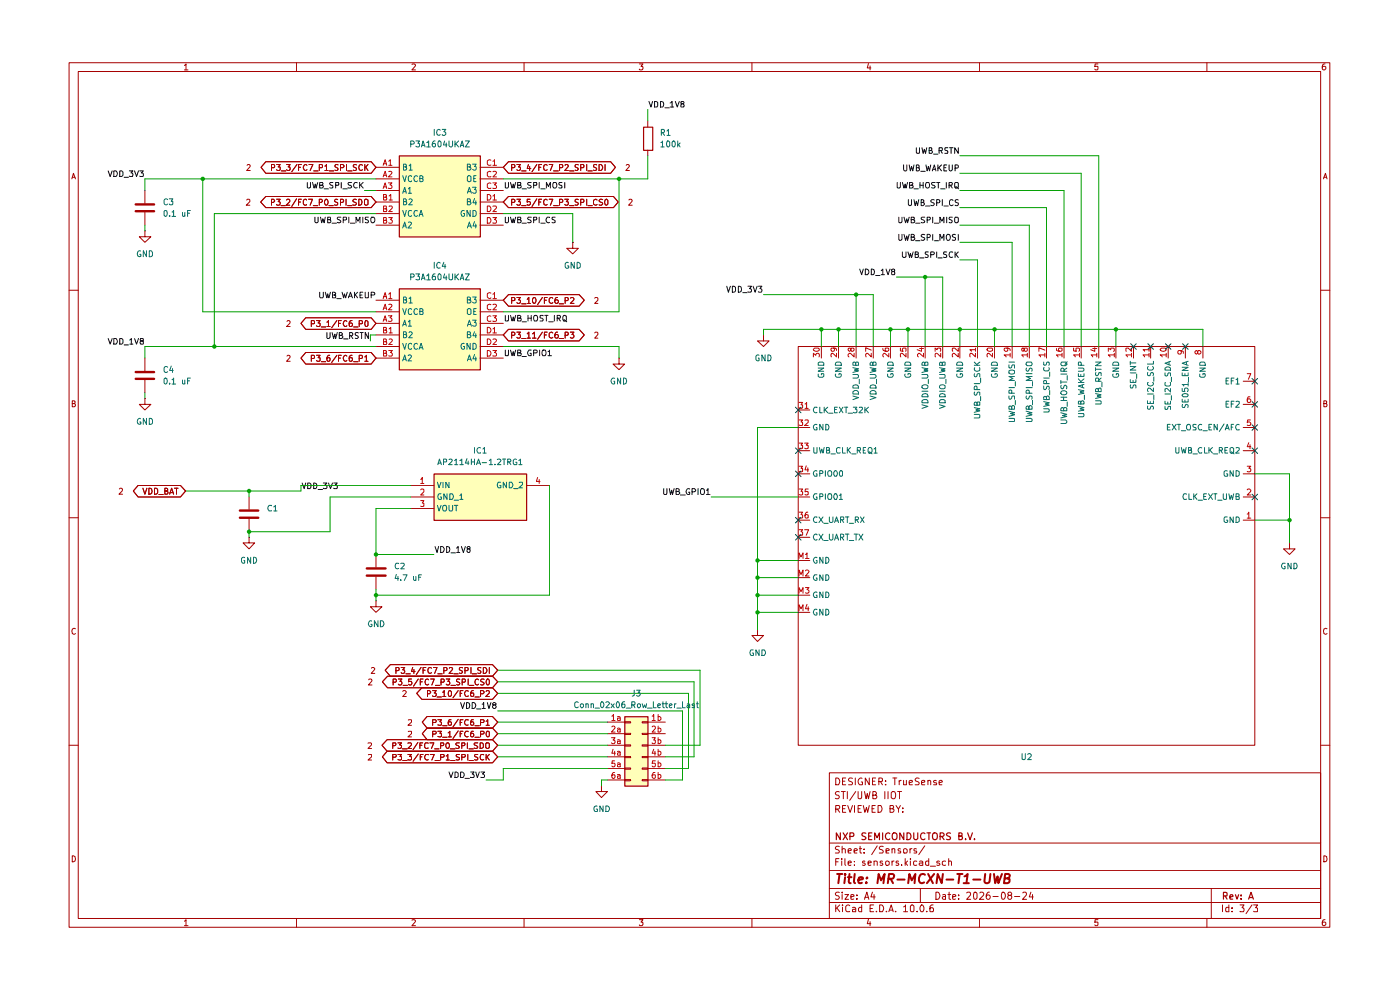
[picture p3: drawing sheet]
<svg xmlns="http://www.w3.org/2000/svg" width="297mm" height="210mm" viewBox="0 0 297 210" stroke-linecap="round" stroke-linejoin="round" font-family="sans-serif">
<g fill="none" stroke="#a60000" stroke-width=".21">
<path d="M14.7 13.3h267.4v183.4h-267.4zM16.6 15.2h263.6v179.6h-263.6zM39.1 13.9l.4-.3v1.2M39.1 14.8h.8M62.9 13.3v1.9M87.4 13.6h.5l.2 .2-.7 1h.7M111.2 13.3v1.9M135.6 13.6h.8l-.4 .5h.3l.1 .1-.1 .5-.5 .1-.2-.1M159.5 13.3v1.9M184.2 13.5l-.2 .9h.7M184.6 14v.8M207.8 13.3v1.9"/>
<path d="M232.9 13.6h-.6l-.1 .6 .6-.1 .1 .6-.1 .1h-.4l-.2-.1M256 13.3v1.9M281.1 13.6h-.4l-.2 1 .3 .2h.2l.3-.2v-.4l-.2-.1h-.5l-.1 .1M15.2 37.9l.4-1.1 .4 1.1M15.3 37.6h.6M280.8 37.9l.4-1.1 .3 1.1M280.8 37.6h.6M14.7 61.6h1.9M280.2 61.6h1.9M15.3 85.6h.5l.1-.2v-.3l-.6-.1v1.3l.6-.1 .1-.3-.2-.3M280.8 85.6h.5l.1-.2v-.3l-.6-.1v1.3l.6-.1 .1-.3-.2-.3M14.7 109.8h1.9"/>
<path d="M280.2 109.8h1.9M16 133.4l-.2-.1a.65 .65 0 0 0-.6 .6 .65 .65 0 0 0 .6 .6l.2-.1M281.5 133.4l-.2-.1a.65 .65 0 0 0-.6 .6 .65 .65 0 0 0 .6 .6l.2-.1M14.7 158.1h1.9M280.2 158.1h1.9M175.9 163.9h104.3v30.9h-104.3zM175.9 178.8h104.3M177.3 171.6h.6a.45 .45 0 0 0 .1-.7h-.7v1.4M177.3 165a.81 .81 0 0 1 .8 .5 .81 .81 0 0 1-.2 1h-.6zM177.6 171.6l.5 .7M178.1 179.6l-.5-.1-.3 .2v.4l.5 .2 .3 .4-.2 .2h-.7M178.1 168l-.5-.1-.3 .2v.4l.5 .2 .3 .4-.3 .3-.6-.1"/>
<path d="M178.5 167.9h.8M178.7 179.5v1.4M178.7 171.5h.5M178.7 165.7h.5M178.9 167.9v1.5M179.4 170.9h-.7v1.4h.7M179.4 165h-.7v1.5h.7M179.8 167.9v1.5M179.8 170.9l.5 1.4 .6-1.4M180.9 165.1l-.6-.1-.3 .3 .1 .3a.56 .56 0 0 1 .6 .2 .56 .56 0 0 1 0 .7h-.7M181.3 170.9v1.4M181.4 165v1.5"/>
<path d="M181.5 167.9l-1.2 1.9M182 167.9v1.4l.3 .1 .4-.1 .1-.2v-1.2M182 171.5h.5M182.5 179.5v1.3v.1h.3M182.7 170.9h-.7v1.4h.7M182.9 165.1a.73 .73 0 0 0-.9 .5 .73 .73 0 0 0 .4 .9l.6-.1v-.5h-.3M183.1 170.9l.4 1.4 .3-1 .3 1 .3-1.4M183.4 167.9l.3 1.5 .3-1.1 .2 1.1 .4-1.5M184.4 165v1.5l-.8-1.5v1.5M185 171.5h.4M185.1 165.7h.5M185.2 168.7h.5l.1-.2 .1-.3-.2-.3h-.5v1.5h.6a.45 .45 0 0 0 0-.7h-.1"/>
<path d="M185.7 170.9h-.7v1.4h.7M185.8 165h-.7v1.5h.7M186.1 179.4l-1.2 1.9M186.3 170.9h.6a.81 .81 0 0 1 .2 .9 .81 .81 0 0 1-.8 .5zM186.4 165.8l.8-.1v-.5l-.3-.2h-.5v1.5M186.8 165.8l.4 .7M187.4 179.6l-.5-.1-.3 .2v.4l.5 .2 .3 .4-.2 .2h-.7M187.7 167.9v1.5M187.9 166.4v.1M187.9 165.6v.1M188.4 167.9v1.5M188.8 171.5h.5l.3-.2-.1-.3-.7-.1v1.4h.6a.45 .45 0 0 0 .2-.7l-.3-.1"/>
<path d="M189.1 168.2a.49 .49 0 0 1 .5-.3 .49 .49 0 0 1 .4 .5l-.2 .9a.52 .52 0 0 1-.7-.1zM189.4 165h.9M189.8 165v1.5M190.1 170.9l.5 .7 .4-.7M190.4 167.9h.9M190.6 171.6v.7M190.8 165.5v1M190.8 167.9v1.5M191.2 165.5l-.4 .3M191.5 172.1v.2M191.5 171.4v.1M191.7 165.5v1l.6-.1"/>
<path d="M192.3 165.5v1M192.9 166l.7-.1v-.3l-.5-.1-.2 .2 .1 .8h.6M195 165.1l-.6-.1-.3 .3 .1 .3a.56 .56 0 0 1 .6 .2 .56 .56 0 0 1 0 .7h-.7M195.5 166l.7-.1v-.3l-.4-.1-.3 .2 .1 .8h.6M196.2 179.4l-1.3 1.9M196.9 165.7l.1-.2 .4 .2v.8M196.9 165.5v1M198.6 165.6l-.3-.1-.3 .2 .1 .3h.5v.5h-.6M199.2 166l.7-.1-.2-.4-.5 .2v.6l.1 .2h.5M15.3 181.5a.64 .64 0 0 1 .7 .7 .64 .64 0 0 1-.7 .6zM39.1 195.4l.4-.3v1.3M39.1 196.4h.8"/>
<path d="M62.9 194.8v1.9M87.4 195.2l.5-.1 .2 .2-.7 1.1h.7M111.2 194.8v1.9M135.6 195.1h.8l-.4 .5h.3l.1 .2-.1 .5-.5 .1-.2-.2M159.5 194.8v1.9M175.9 191.4h104.3M175.9 188.5h104.3M175.9 184.7h104.3M177.3 192v1.4M177.3 182.8h.5M177.6 192.6l.5 .8M178 182.1h-.7v1.5"/>
<path d="M178.1 189.3l-.5-.1-.3 .2v.4l.5 .2 .3 .4-.3 .4-.6-.1M178.1 192l-.8 .8M178.6 182.1v.2M178.6 182.6v1M178.7 189.2v.2M178.7 180.2l.2-.2 .4 .2v.7M178.7 189.8v1M178.7 192v.1M178.7 192.5v.9M179.2 189.8h.8l-.8 1h.8M179.2 182.1v1.3l.2 .2M179.9 183.1l.7-.1-.2-.4-.5 .2v.6l.3 .2 .3-.1"/>
<path d="M179.9 180.5l.7-.1-.2-.4-.5 .2v.6l.1 .1h.5M180.3 192.1l-.5-.1-.4 .3 .1 .9 .2 .2 .6-.1M180.5 190.3l.7-.2-.1-.3h-.6v.9h.6M180.9 192.5h.4l.2 .2v.7h-.6v-.4l.6-.2M181.2 180.5l.7-.1-.1-.3-.4-.1-.2 .2 .1 .7h.5M181.3 183.5v.1M181.3 182.7v.1M181.8 190.6v.2M181.8 189.8v.2M182.3 180h.5M182.8 192v1.4h-.5l-.2-.7 .3-.2h.4M183.3 180.9h.1"/>
<path d="M183.3 180.1v.1M183.4 190.8l.5-1.6 .4 1.6M183.5 182.7l-.4-.1-.1 .3 .1 .2h.3l.2 .3-.2 .2-.4-.1M183.5 190.3h.7M184.2 183.1l.6-.1-.1-.3-.4-.1-.1 .2v.6l.1 .2 .4-.1M184.2 195l-.2 .9h.7M184.6 195.5v.9M184.6 192.7h.5M185.1 189.2l-.4 1.1h1M185.3 192h-.7v1.4h.7M185.4 182.7l.4-.1 .3 .2v.8M185.4 182.6v1"/>
<path d="M185.4 189.8v1M185.9 193.3v.1M186.6 192a.81 .81 0 0 1 .9 .4 .81 .81 0 0 1-.3 1h-.6zM187.2 182.7l-.3-.1-.2 .3 .1 .2h.3l.2 .3-.2 .2-.4-.1M188 182.7h.6v.6l-.1 .2a.36 .36 0 0 1-.6-.2zM188 180.5l.6-.1v-.3h-.6v.8h.6M188 193.3v.1M188.6 193.4l.5-1.4 .4 1.4M188.7 193.1h.7M189.2 180.2l.2-.2 .4 .1v.8M189.2 180v.9M189.2 182.6v1"/>
<path d="M189.7 182.6l-.5 .3M190 193.3v.1M190.6 182.7l-.3-.1-.2 .3 .1 .2h.3l.2 .3-.2 .2-.4-.1M191 180.1l-.3-.1-.2 .2 .2 .3h.3v.4h-.5M191.3 183.5v.1M191.7 192.4l.3-.2 .1-.2v1.4M191.7 180.2l.1-.1a.45 .45 0 0 1 .7 .2l-.1 .6h-.6zM191.7 193.4h.8M192 182.1v1.5M192.1 183.1l.4 .5M192.5 182.6l-.5 .5M193 180v.9"/>
<path d="M193.1 182.1v.2M193.1 182.6v1M193.2 192.1l.4-.1 .3 .3v.8l-.2 .3h-.4l-.2-.3zM193.5 180l-.5 .3M194.4 180.1h-.5v.3l.5 .1 .1 .2-.1 .2h-.5M194.5 182.7l-.4-.1-.3 .3 .1 .6h.6M194.6 193.3v.1M195.1 182.7l.4-.1 .3 .2v.8M195.2 188.5v2.9M195.5 192a.87 .87 0 0 1 .3 1.4h-.4l-.2-.5v-.6zM195.8 183l-.7 .1-.1 .1 .2 .4 .6-.1M196.6 193.3v.1"/>
<path d="M197 182.7l-.4-.1-.3 .3 .1 .6h.6M197 182.1v1.5M197.4 183.7h1.1M198 192h-.4l-.3 .3v1l.7 .1v-.8l-.5-.1-.2 .3M198.5 189.2a.77 .77 0 0 1 .9 .8 .77 .77 0 0 1-.9 .8zM199.3 182.7l-.3-.1-.3 .3 .1 .2h.5l.1 .3-.3 .2-.4-.1M200 189.8h.6v1M200.6 190.1l-.7 .2 .3 .5 .4-.1M200.6 182.7l-.4-.1-.3 .3 .1 .6h.6M201.1 189.8h.6M201.3 182.7l.4-.1 .2 .2v.8M201.3 182.1v1.5"/>
<path d="M201.3 189.2v1.5l.4 .1M202.1 190.3l.7-.2-.1-.3h-.6v.9h.6M203.4 190.6v.2M203.4 189.8v.2M205.1 189.4l.6-.2 .2 .4-.1 .3-.7 .9h.8M206.6 189.4l.3-.2 .4 .4v.8l-.4 .4a.99 .99 0 0 1-.3-1.4zM207.8 194.8v1.9M207.9 189.4l.1-.2h.4l.3 .5-.9 1.1h.9M209.9 189.2a.85 .85 0 0 0-.7 .7 .85 .85 0 0 0 .4 .9l.4-.2 .1-.5-.3-.3-.6 .3M210.7 190.2h1.1M212.5 189.4l.3-.2a.82 .82 0 0 1 .5 .8 .82 .82 0 0 1-.5 .8l-.3-.2-.1-.4zM214 189.9l-.2-.2 .1-.3 .1-.2h.4l.2 .5-.2 .2-.5 .1a.52 .52 0 0 0 .1 .8h.4a.46 .46 0 0 0 .3-.5 .46 .46 0 0 0-.3-.4"/>
<path d="M215.2 190.2h1.1M217 189.4l.2-.2h.3l.3 .5-.9 1.1h.9M218.7 189.2l-.3 1.1h.8M219 189.8v1M232.9 195.1h-.6l-.1 .6 .6-.1 .1 .6-.1 .2h-.4l-.2-.2M256 194.8v1.9M257 188.5v6.3M259.3 192v1.4M260.7 192v1.4h-.6v-.9h.6M261.4 193.3v.1M261.4 192.5v.2M263.1 192h.8l-.4 .5 .4 .3-.1 .6-.7-.1"/>
<path d="M265.6 192l-1.3 1.8M265.9 192h.9l-.4 .5 .4 .2v.6h-.9M280.8 181.5a.64 .64 0 0 1 .7 .7 .64 .64 0 0 1-.7 .6zM281.1 195.1l-.4 .1-.2 .9 .3 .3h.2l.3-.3v-.3l-.2-.2h-.5l-.1 .2"/>
</g>
<g fill="none" stroke="#a60000" stroke-width=".25">
<path d="M178.3 176.7v1.4l-.9-1.4v1.4M178.9 176.7l.9 1.4M179.8 176.7l-.9 1.4M180.3 177.4l.8-.1v-.5l-.8-.1v1.4M183.7 176.8h-.8a.56 .56 0 0 0 .6 .7l.2 .4a.6 .6 0 0 1-.9 .1M184.3 177.3h.5M185 176.7h-.7v1.4h.7M185.6 178.1v-1.4l.5 1 .5-1v1.4M187.2 176.7v1.4M188.8 176.8a.63 .63 0 0 0-1 .6 .63 .63 0 0 0 1 .5M189.4 176.8l.2-.1a.57 .57 0 0 1 .7 .5v.4a.57 .57 0 0 1-.7 .5l-.1-.1a.99 .99 0 0 1-.1-1.2zM191.7 176.7v1.4l-.8-1.4v1.4"/>
<path d="M192.4 176.7a.73 .73 0 0 1 .9 .7 .73 .73 0 0 1-.9 .7zM193.8 176.7v1.2l.3 .2h.3l.3-.2v-1.2M196.2 176.8a.68 .68 0 0 0-1 .5 .68 .68 0 0 0 .8 .8l.2-.2M196.6 176.7h.8M197.1 176.7v1.4M197.9 176.8l.3-.1a.57 .57 0 0 1 .6 .5v.4a.57 .57 0 0 1-.6 .5l-.1-.1a.99 .99 0 0 1-.2-1.2zM199.4 177.4h.6l.3-.2v-.3l-.3-.2h-.6v1.4M199.8 177.4l.5 .7M201.6 176.8a.6 .6 0 0 0-.8 .1l.2 .4a.56 .56 0 0 1 .6 .7h-.8M203.4 177.3h.6l.1-.5-.7-.1v1.4h.5l.2-.1 .1-.4-.4-.3M204.9 177.9v.2M205.3 176.7l.5 1.4 .5-1.4"/>
<path d="M206.7 177.9v.2M259.6 190h.6l.1-.5-.2-.2h-.5v1.4M259.9 190l.4 .7M260.9 190.3l.7-.2-.2-.3-.4 .1-.1 .7 .1 .1h.5M262.1 189.8l.3 .9 .4-.9M263.3 190.6v.1M263.3 189.9v.1M264.9 190.7l.5-1.4 .5 1.4M265.1 190.4h.6"/>
</g>
<g fill="none" stroke="#a60000" stroke-width=".42">
<path d="M177.6 185.4h1.1M178.1 185.4l-.3 1.9M179.3 185.4v.2M179.3 186.1l-.2 1.2M179.9 186.1h.7M180.2 185.4l-.2 1.6 .1 .3h.4M181.3 185.4l-.2 1.6 .3 .3M182.1 186.7l.9-.2v-.3a.6 .6 0 0 0-.8 .1v1h.6M183.8 187.2v.1M183.9 186.2h.1l-.1 .1v-.1v.1M186.1 187.3l.3-1.9 .5 1.3 .8-1.3-.3 1.9M188.5 186.4l.9-.1 .3-.6-.1-.1-.2-.2h-.8l-.3 1.9"/>
<path d="M188.9 186.4l.5 .9M190.4 186.6h1.5M192.7 187.3l.2-1.9 .5 1.3 .8-1.3-.2 1.9M196.2 185.6l-.1-.1a.81 .81 0 0 0-1.2 .7v.6a.66 .66 0 0 0 1.2 .4M196.9 185.4l1 1.9M198.2 185.4l-1.6 1.9M200 185.4l-.2 1.9-.9-1.9-.2 1.9M200.8 186.6h1.4M203.1 185.4h1.1M203.6 185.4l-.3 1.9M204.4 187.3h1.1M204.6 185.9l.7-.5-.3 1.9"/>
<path d="M206.5 186.6h1.5M209 185.4l-.2 1.5 .4 .4 .7-.1 .2-1.8M210.9 185.4l.2 1.9 .5-1.4 .2 1.4 .8-1.9M213.2 186.3l.8-.1 .3-.5-.1-.1-.3-.2h-.7l-.2 1.9h.7l.4-.1 .1-.7-.5-.2"/>
</g>
<g fill="#ffffb9">
<path d="M84.7 33h17.2v17.2h-17.2z"/>
<path d="M84.7 61.2h17.2v17.2h-17.2z"/>
<path d="M132.5 152h4.9v14.7h-4.9z"/>
<path d="M92 100.5h19.7v9.8h-19.7z"/>
</g>
<g fill="none" stroke="#0f0f0f" stroke-width=".21">
<path d="M22.9 36.3l.5 1.1 .4-1.1M24.1 36.3h.5l.2 .2 .1 .4-.3 .5h-.5zM25.4 36.3h.4l.3 .2v.7l-.3 .2h-.4zM26.3 37.6h1M27.4 36.3h.8l-.4 .4 .4 .2-.1 .5h-.7M28.5 36.3l.5 1.1 .4-1.1M29.6 36.3h.8l-.4 .4 .4 .1v.6h-.8M65.2 38.7v1.1l.2 .1h.2l.3-.3v-.9M66.3 38.7l.3 1.2 .3-.9 .2 .9 .3-1.2M67.8 39.3l.6-.1v-.5h-.6v1.2l.7-.1 .1-.3-.4-.2M70.6 38.7h-.5l-.2 .2 .3 .4 .4 .2v.3h-.7M71.2 39.3h.6v-.6h-.6v1.2"/>
<path d="M72.4 38.7v1.2M74.6 38.7h-.6l-.2 .2 .3 .4h.2l.3 .3-.1 .2h-.7M75.8 38.8l-.5-.1a.61 .61 0 0 0-.3 .8 .61 .61 0 0 0 .8 .3M76.3 38.7v1.2M76.5 39.2l.6 .7M77.1 38.7l-.8 .7M107.2 38.7v1.1l.2 .1 .4-.1 .1-.2v-.9M108.3 38.7l.3 1.2 .3-.9 .2 .9 .3-1.2M109.8 39.3l.6-.1v-.5h-.6v1.2l.7-.1 .1-.3-.4-.2M112.7 38.7h-.6l-.2 .2 .3 .4h.2l.3 .3-.1 .2h-.7M113.2 39.3h.6v-.6h-.6v1.2M114.4 38.7v1.2"/>
<path d="M115.9 39.9v-1.2l.4 .9 .5-.9v1.2M117.4 38.7h.5l.2 .8a.46 .46 0 0 1-.6 .4 .86 .86 0 0 1-.1-1.2zM119.2 38.7h-.5l-.2 .2 .3 .4 .4 .2v.3h-.7M119.8 38.7v1.2M137.7 21.5l.4 1.2 .3-1.2M138.9 21.5h.3l.3 .3v.6l-.1 .3h-.5zM140.1 21.5a.66 .66 0 0 1 .7 .5 .66 .66 0 0 1-.2 .7h-.5zM141.1 22.9h.9M142.2 21.9l.4-.4v1.2M142.2 22.7h.7M143.3 21.5l.4 1.2 .4-1.2M144.6 22l-.2-.1v-.3h.6v.3l-.6 .3 .1 .5h.5l.1-.4-.2-.3"/>
<path d="M190.3 38.7v1.1l.2 .1h.3l.2-.3v-.9M191.4 38.7l.4 1.2 .2-.9 .2 .9 .3-1.2M191.7 35v1l.2 .3 .5-.2v-1.1M192.9 35l.2 1.3 .3-1 .2 1 .3-1.3M193 39.3h.4l.2-.3-.1-.3h-.5v1.2l.6-.1 .1-.3-.3-.2M194.4 31.3l.1 1.2h.5l.1-1.2M194.4 35.6l.6-.1v-.4l-.2-.1h-.4v1.3l.6-.1 .1-.4-.3-.2M195.2 38.7v1.2M195.2 39.3h.6M195.3 36.3h1M195.6 31.3l.2 1.2 .3-.8 .2 .8 .3-1.2M195.8 38.7v1.2"/>
<path d="M196.4 35l.3 1.3 .2-1 .3 1 .2-1.3M196.5 38.7h.5l.2 .4-.1 .6-.2 .2-.4-.1-.2-.3zM197.1 31.9l.5-.1v-.5h-.5v1.2h.5l.2-.1v-.3l-.4-.2M197.8 36.3l.4-1.3 .3 1.3M197.9 35.9h.6M198 32.7h1M198.4 38.7h-.6l-.2 .2 .3 .4h.2l.3 .3-.1 .2h-.7M198.7 38.7h.7M199 35v1.3M199.1 38.7v1.2M199.1 35.5l.6 .8M199.2 31.9h.6l.1-.5-.7-.1v1.2"/>
<path d="M199.6 31.9l.3 .6M199.7 35l-.7 .7M200.2 35.6h.5M200.7 38.7v1.2M200.8 35h-.6v1.3h.6M201.1 31.3h-.6a.47 .47 0 0 0 0 .5 .47 .47 0 0 0 .5 .2v.5h-.6M201.3 39.3h.6v-.6h-.6v1.2M201.3 35v1l.3 .3 .4-.3v-1M201.4 31.3h.8M201.6 39.3l.4 .6M201.8 31.3v1.2M202.5 38.9l.2-.2h.4l.2 .2v.8l-.3 .2-.5-.2z"/>
<path d="M202.6 35.7h.5l.2-.2v-.4l-.2-.1h-.5v1.3M202.7 39.6h.3l.4 .5M203.3 31.3v1.2l-.8-1.2v1.2M66.8 46.1v.9a.35 .35 0 0 0 .3 .3 .35 .35 0 0 0 .4-.3v-.9M68 46.1l.2 1.2 .3-.9 .3 .9 .2-1.2M68.8 40.1h.9M69.5 46.6h.5l.1-.4-.6-.1v1.2h.4l.3-.5-.3-.2M70.4 47.3h1M72.3 46.1h-.6l-.2 .1 .2 .4 .6 .3-.1 .3h-.7M72.7 40.1h1M72.8 46.7l.7-.1v-.4l-.7-.1v1.2M74 46.1v1.2"/>
<path d="M74.3 47.3h1M75.5 47.3v-1.2l.5 .8 .4-.8v1.2M77 46.1v1.2M78.2 46.1h-.6l-.1 .1 .1 .4 .6 .2v.4h-.7M78.8 46.1h.5a.74 .74 0 0 1 .1 1l-.5 .2a.86 .86 0 0 1-.1-1.2zM107.2 46.1v1.1l.2 .1 .4-.1 .1-.2v-.9M108.3 46.1l.3 1.2 .3-.9 .2 .9 .3-1.2M109.8 46.6h.6v-.5h-.6v1.2h.5l.3-.5-.4-.2M110.7 47.3h1M110.7 40.1h1M112.7 46.1h-.6l-.2 .1 .2 .4 .6 .3-.1 .3h-.7M113.2 46.7l.6-.1v-.5h-.6v1.2"/>
<path d="M114.4 46.1v1.2M114.7 47.3h1M114.7 40.1h1M116.6 46.2l-.5-.1a.61 .61 0 0 0-.2 .7 .61 .61 0 0 0 .7 .4M117.8 46.1h-.6l-.1 .1 .1 .4 .6 .2v.4h-.7M182.4 57.1l.4 1.2 .3-1.2M183.6 57.1a.66 .66 0 0 1 .7 .4 .66 .66 0 0 1-.2 .8h-.5zM184.8 57.1a.66 .66 0 0 1 .7 .4 .66 .66 0 0 1-.2 .8h-.5zM185.8 58.4h.9M186.9 57.4l.4-.3v1.2M186.9 58.3h.7M188 57.1l.4 1.2 .4-1.2"/>
<path d="M189.4 57.6l-.2-.1v-.3a.36 .36 0 0 1 .6 .1l-.6 .5v.5h.5l.1-.2v-.3l-.2-.2M190.7 49.7v1.1l.1 .2h.3l.3-.3v-1M190.7 46.1v1.1l.1 .1h.3l.3-.3v-.9M191.4 53.4v1l.3 .2 .4-.1 .1-.1v-1M191.8 49.7l.3 1.3 .3-.9 .1 .9 .4-1.3M191.8 46.1l.3 1.2 .3-.9 .1 .9 .4-1.2M192.6 53.4l.4 1.2 .1-.8 .3 .8 .3-1.2M192.7 42.3v1.1l.3 .2 .4-.2v-1.1M193.3 50.3l.6-.1v-.4l-.6-.1v1.3h.5l.3-.4-.4-.3M193.3 46.6h.6v-.5h-.6v1.2h.5l.3-.5-.4-.2M193.9 42.3l.2 1.3 .3-.9 .3 .9 .2-1.3M193.9 40.1h.9"/>
<path d="M194.1 53.9h.6l.1-.3-.1-.2h-.6v1.2h.6l.1-.1v-.4l-.2-.2M194.2 51.1h1M194.2 47.3h1M195.1 54.7h.9M195.4 42.9h.5v-.5l-.5-.1v1.3h.4l.3-.4-.3-.3M196.2 49.8h-.7v.4l.5 .2 .2 .3-.3 .3-.5-.1M196.2 46.1h-.6l-.2 .1 .2 .4 .6 .3-.1 .3h-.7M196.3 43.7h1M196.7 50.4l.6-.1v-.5l-.6-.1v1.3M196.7 46.7l.6-.1v-.5h-.6v1.2M196.9 53.4h-.6v.5l.6 .2v.3l-.2 .2-.4-.1M197.4 54l.7-.1 .1-.3-.2-.2h-.6v1.2"/>
<path d="M197.9 46.1v1.2M197.9 49.7v1.3M198.2 42.4l-.5-.1-.3 .3 .1 .3 .7 .3-.2 .4-.6-.1M198.2 51.1h.9M198.2 47.3h.9M198.7 43l.6-.1v-.5l-.6-.1v1.3M198.7 53.4v1.2M199 54.7h.9M199.4 51v-1.3l.4 .9 .4-.9v1.3M199.4 47.3v-1.2l.4 .8 .4-.8v1.2M199.6 40.1h.9M199.9 42.3v1.3"/>
<path d="M200.2 43.7h1M200.8 53.4h-.6v.2v.3l.6 .2v.4h-.6M200.8 46.1v1.2M201 49.7a.46 .46 0 0 1 .6 .4l-.2 .8-.4 .1a.86 .86 0 0 1 0-1.3zM202 46.1h-.6v.5l.5 .1 .1 .3-.2 .3-.5-.1M202.1 53.5l-.5-.1a.61 .61 0 0 0-.3 .8 .61 .61 0 0 0 .8 .3M202.2 42.5l-.4-.2-.4 .4v.6l.2 .2 .3 .1 .3-.2M202.5 46.2l.2-.1h.4l.2 .1v.9l-.3 .2-.5-.2zM202.6 53.4v1.2M202.7 49.8h-.6a.57 .57 0 0 0 .6 .7v.3l-.2 .2-.5-.1M202.8 53.9l.5 .7M203.3 42.4l-.4-.1-.3 .3 .1 .3 .6 .2v.3l-.2 .2-.5-.1"/>
<path d="M203.3 53.4l-.7 .7M203.3 49.7v1.3M22.9 71.8l.5 1.2 .4-1.2M24.1 71.8h.5l.2 .3 .1 .4-.3 .5h-.5zM25.4 71.8h.4l.3 .3v.6l-.3 .3h-.4zM26.3 73.2h1M27.5 72.1l.4-.3v1.2M27.5 73h.7M28.5 71.8l.5 1.2 .4-1.2M30 72.3l-.3-.2 .1-.3 .6 .1v.3l-.3 .1a.4 .4 0 0 0-.4 .2 .4 .4 0 0 0 .1 .5l.6-.1v-.5l-.3-.1M67.8 62v1l.2 .2h.4l.2-.2v-1M69 62l.3 1.2 .2-.9 .3 .9 .3-1.2"/>
<path d="M69.3 70.5v1.1l.2 .2h.3l.2-.2v-1.1M70.4 70.5l.4 1.3 .2-.9 .2 .9 .3-1.3M70.5 62.6h.5l.2-.3-.1-.2-.6-.1v1.2h.6l.1-.5-.2-.1M71.5 63.3h.9M72 71.1h.4l.2-.3-.2-.3h-.4v1.3h.5l.2-.4-.3-.3M72.6 62l.3 1.2 .2-.9 .2 .9 .4-1.2M72.9 71.9h.9M73.9 63.2l.4-1.2 .5 1.2M74 62.8h.6M74.2 71.2l.6-.1v-.5l-.6-.1v1.3M74.4 71.2l.5 .6M75.2 62v1.2"/>
<path d="M75.4 62.5l.5 .7M75.9 62l-.7 .7M76 70.6l-.5-.1-.1 .2v.3l.6 .5-.2 .3-.4-.1M76.4 62.6h.4M76.4 70.5h.7M76.7 70.5v1.3M77 62h-.6v1.2h.6M77.5 62l.1 1.2 .6-.1v-1.1M78.2 70.5v1.3l-.7-1.3v1.3M78.7 62.6h.6l.2-.2-.1-.3-.7-.1v1.2M107.2 66.9l.1 1.2h.5l.1-1.2M107.2 74.3l.1 1.2h.5l.1-1.2"/>
<path d="M108.3 66.9l.3 1.2 .3-.9 .2 .9 .3-1.2M108.3 74.3l.3 1.2 .3-.9 .2 .9 .3-1.2M109.8 67.5l.6-.1v-.4l-.6-.1v1.2h.6l.2-.4-.4-.2M109.8 74.9l.6-.1v-.5h-.6v1.2h.6l.2-.5-.4-.1M110.7 68.3h1M110.7 75.6h1M112 66.9v1.2M112 67.5h.7M112.7 74.3h-.5l-.2 .2-.1 .4 .3 .6h.5v-.6h-.3M112.7 66.9v1.2M113.2 74.9h.6l.2-.5-.2-.1h-.6v1.2M113.3 67.1l.5-.2a.86 .86 0 0 1 .1 1.2h-.5l-.2-.4z"/>
<path d="M114.5 74.3v1.2M115.2 74.3h.5v.1l.1 .6-.1 .5h-.5l-.1-.2-.1-.6zM115.2 67h-.6v.3l.6 .4-.1 .4h-.5M115.6 66.9h.7M115.9 66.9v1.2M116.3 74.6l.3-.3v1.2M116.3 75.5h.7M116.4 68.3h1M117.6 66.9v1.2M118.2 67.5h.6l.1-.5-.7-.1v1.2M118.5 67.5l.4 .6M119.5 67.1l.1-.2 .5 .2v.8l-.1 .2h-.4l-.1-.2z"/>
<path d="M119.6 67.8l.6 .5M154.2 60.7l.3 1.3 .4-1.3M155.4 60.7h.3l.3 .4v.6l-.3 .3h-.3zM156.6 60.7a.64 .64 0 0 1 .7 .7 .64 .64 0 0 1-.7 .6zM157.6 62.1h.9M158.7 60.7h.7l-.4 .5 .4 .3-.1 .4h-.6M159.8 60.7l.4 1.3 .4-1.3M160.9 60.7h.7l-.4 .5 .3 .1v.6h-.6M64.1 102.5l.4 1.1 .4-1.1M65.3 102.5h.3l.4 .2v.7l-.2 .2h-.5zM66.6 102.5a.66 .66 0 0 1 .6 .4 .66 .66 0 0 1-.2 .7h-.4zM67.5 103.8h.9"/>
<path d="M68.6 102.5h.7l-.4 .4 .4 .2v.4l-.1 .1h-.6M69.7 102.5l.4 1.1 .4-1.1M70.8 102.5h.7l-.4 .4 .4 .2v.5h-.7M92.3 115.9l.4 1.3 .4-1.3M93.5 115.9a.65 .65 0 0 1 .7 .7 .65 .65 0 0 1-.7 .6zM94.7 115.9a.64 .64 0 0 1 .7 .7 .64 .64 0 0 1-.7 .6zM95.7 117.3h.9M96.9 116.3l.3-.4v1.3M96.9 117.2h.6M97.9 115.9l.4 1.3 .4-1.3M99.3 116.4h-.2a.31 .31 0 0 1 .1-.4 .31 .31 0 0 1 .5 .1v.3h-.4l-.2 .3v.2l.2 .3 .4-.3v-.2l-.2-.3M140.8 103.6v1.1l.2 .2h.2l.3-.2v-1.1"/>
<path d="M142 103.6l.2 1.3 .3-.9 .2 .9 .3-1.3M143.4 104.2h.6v-.5l-.6-.1v1.3h.5l.3-.4-.3-.3M144.4 105h1M146.3 103.7l-.2-.1a.6 .6 0 0 0-.5 .7 .6 .6 0 0 0 .7 .5v-.4h-.2M146.8 104.3l.7-.1 .1-.3-.3-.3h-.5v1.3M148.1 103.6v1.3M148.7 103.8l.2-.2 .5 .2v.7l-.3 .4-.4-.2zM149.9 104h.1l.2-.4v1.3M149.9 104.9h.7M97.7 149l.4 1.3 .5-1.3M99 149a.64 .64 0 0 1 .7 .7 .64 .64 0 0 1-.7 .6zM100.2 149a.65 .65 0 0 1 .7 .7 .65 .65 0 0 1-.7 .6z"/>
<path d="M101.1 150.4h.9M102.3 149.4h.2l.1-.4v1.3M102.3 150.3h.7M103.4 149l.3 1.3 .4-1.3M104.7 149.5l-.2-.1 .2-.4h.3l.2 .3-.1 .2h-.4l-.2 .3v.2l.2 .3h.3l.2-.3v-.2l-.2-.3M95.3 163.8l.4 1.1 .4-1.1M96.5 163.8l.7 .2v.7l-.3 .2h-.4zM97.7 163.8a.66 .66 0 0 1 .7 .3 .66 .66 0 0 1-.2 .8h-.5zM98.6 165.1h1M99.8 163.8h.8l-.4 .4 .4 .2v.4l-.2 .1h-.6M100.9 163.8l.4 1.1 .4-1.1M102 163.8h.8l-.4 .4 .4 .2v.4l-.2 .1h-.6"/>
</g>
<g fill="none" stroke="#a60000" stroke-width=".21">
<path d="M56.4 34.3h22.3l1.1 1.2-1.1 1.3h-22.3l-1-1.3zM57.6 35.6h.5l.2-.2v-.3l-.2-.2h-.5v1.3M58.7 34.9h.7l-.4 .5 .4 .1v.5l-.1 .2h-.5l-.1-.2M59.7 36.3h.9M60.8 34.9h.8l-.5 .5h.4v.7l-.5 .1-.2-.2M63 34.9l-1.1 1.5M63.3 35.5h.5M63.9 34.9h-.6v1.3M65.1 35.1l-.2-.2a.65 .65 0 0 0-.6 .6 .65 .65 0 0 0 .6 .7l.2-.2M65.5 34.9h.9l-.6 1.3M66.6 36.3h.9M67.7 35.6h.5l.2-.2v-.3l-.2-.2h-.5v1.3"/>
<path d="M68.9 35.2l.4-.3v1.3M68.9 36.2h.7M69.9 36.3h.9M71.7 35h-.6v.4l.5 .3 .1 .2-.2 .3-.5-.1M72.2 35.6h.5l.3-.5-.3-.2h-.5v1.3M73.5 34.9v1.3M73.7 36.3h1M75.6 35l-.4-.1-.3 .2 .1 .3 .6 .3v.3l-.2 .2-.5-.1M76.9 35.1l-.3-.2a.65 .65 0 0 0-.5 .6 .65 .65 0 0 0 .5 .7l.3-.2M77.4 34.9v1.3M77.6 35.4l.5 .8M78.1 34.9l-.7 .8"/>
<path d="M79.8 35.5h4.9M79.8 37.9h4.9M101.9 35.5h4.9M101.9 37.9h4.9M107.9 34.3h21.6l1.1 1.2-1.1 1.3h-21.6l-1.1-1.3zM108.5 35.6l.6-.1 .1-.4-.7-.2v1.3M109.6 34.9h.8l-.4 .5h.3v.7l-.5 .1-.2-.2M110.7 36.3h.9M112.1 34.9l-.3 .8h.8M112.4 35.3v.9M113.9 34.9l-1 1.5M114.3 35.5h.4"/>
<path d="M114.9 34.9h-.6v1.3M116.1 35.1l-.3-.2a.65 .65 0 0 0-.5 .6 .65 .65 0 0 0 .5 .7l.3-.2M116.5 34.9h.8l-.5 1.3M117.4 36.3h1.1M118.7 35.6l.6-.1 .1-.4-.7-.2v1.3M119.9 35.1l.4-.2 .3 .3-.8 1h.8M120.8 36.3h1M122.7 35l-.5-.1-.2 .2v.3l.7 .4-.3 .4-.4-.1M123.2 35.6h.5l.2-.2v-.3l-.2-.2h-.5v1.3M124.5 34.9v1.3M124.7 36.3h1M126.6 35l-.4-.1-.3 .2v.3l.7 .4-.3 .4-.4-.1"/>
<path d="M127.1 34.9a.65 .65 0 0 1 .8 .6 .65 .65 0 0 1-.8 .7zM128.4 34.9v1.3M137.4 25.7v1.2M137.4 31.8v1.2M30.7 49v1.2h1.3l-1.3 1.2-1.1-1.2h1.1M30.7 49h.1M30.7 40.4v2.7M30.7 45.1v2.7M56.4 41.7h22.3l1.1 1.2-1.1 1.1h-22.3l-1.1-1.1zM57.6 42.9h.4l.3-.4-.3-.2h-.4v1.2M58.7 42.3h.7l-.4 .5 .4 .1v.4l-.2 .2h-.4l-.1-.1M59.6 43.6h.9"/>
<path d="M60.8 42.4l.2-.1h.3l.2 .1v.4l-.8 .7h.8M62.9 42.2l-1 1.6M63.3 42.9h.5M63.9 42.3h-.6v1.2M65 42.4l-.3-.1-.3 .3v.8l.3 .1 .3-.1M65.5 42.3h.8l-.5 1.2M66.5 43.6h.9M67.7 42.9h.5l.2-.2-.2-.4h-.5v1.2M69 42.3a.61 .61 0 0 1 .7 .5 .61 .61 0 0 1-.4 .7 .71 .71 0 0 1-.3-1.2zM69.8 43.6h.9M71.6 42.3h-.4l-.2 .2v.3l.6 .2v.4l-.1 .1-.5-.1M72.2 42.9h.6v-.6h-.6v1.2"/>
<path d="M73.4 42.3v1.2M73.7 43.6h1M75.6 42.3h-.5l-.2 .2v.3l.5 .1 .2 .3-.2 .3-.5-.1M76.1 42.3a.64 .64 0 0 1 .7 .6 .64 .64 0 0 1-.7 .6zM77.3 42.4l.3-.1 .5 .1v1l-.3 .1-.5-.1zM79.8 42.9h4.9M79.8 40.4h4.9M79.8 45.3h4.9M79.8 47.8h4.9M101.9 42.9h4.9M101.9 40.4h4.9M101.9 45.3h4.9"/>
<path d="M101.9 47.8h4.9M107.9 41.7h22.2l1.1 1.2-1.1 1.1h-22.2l-1.1-1.1zM108.5 42.9h.6l.1-.5-.7-.1v1.2M109.6 42.3h.8l-.4 .5h.3v.6l-.5 .1-.2-.1M110.7 43.6h.9M112.4 42.3h-.6v.6l.6-.1 .1 .1v.4l-.2 .2-.5-.1M113.9 42.2l-1 1.6M114.3 42.9h.4M114.9 42.3h-.6v1.2M116.1 42.4l-.3-.1a.65 .65 0 0 0-.5 .6 .65 .65 0 0 0 .5 .6l.3-.1M116.5 42.3h.8l-.5 1.2M117.4 43.6h1.1"/>
<path d="M118.7 42.9h.6l.1-.5-.7-.1v1.2M119.8 42.3h.8l-.5 .5h.4v.6l-.5 .1-.2-.1M120.8 43.6h1M121.5 51.4v1.3h1.2l-1.2 1.2-1.3-1.2h1.3M121.5 51.4h.1M122.7 42.3h-.5l-.2 .1v.4l.5 .1 .2 .3-.3 .3-.4-.1M123.2 42.9h.5l.2-.1v-.4l-.2-.1h-.5v1.2M124.5 42.3v1.2M124.7 43.6h1M126.7 42.4l-.4-.1-.4 .3 .1 .8 .3 .1 .4-.1M127.9 42.3h-.6l-.2 .2 .1 .3 .5 .1 .2 .3-.3 .3-.5-.1M128.4 42.4l.3-.1 .3 .2v.8l-.3 .2a.72 .72 0 0 1-.3-1.1z"/>
<path d="M30.7 76v2.7M64.9 74.8h13.8l1.1 1.2-1.1 1.2h-13.8l-1.1-1.2zM64.9 67.4h13.8l1.1 1.2-1.1 1.3h-13.8l-1.1-1.3zM66 76h.6l.1-.1v-.4l-.1-.1h-.6v1.2M66 68.7l.7-.1v-.4l-.1-.2h-.6v1.3M67.1 75.4h.8l-.4 .5 .4 .1v.5l-.2 .1h-.4l-.2-.1M67.1 68h.8l-.4 .5 .4 .1v.5l-.2 .2h-.4l-.2-.2M68.2 76.7h.9M68.2 69.4h.9M69.3 68.3l.4-.3v1.3M69.3 69.3h.7M69.9 75.4h-.2a.93 .93 0 0 0-.3 1.2h.5l.1-.6-.1-.1h-.5l-.1 .1"/>
<path d="M71.5 75.4l-1.1 1.5M71.5 68l-1.1 1.5M71.8 68.6h.4M71.8 76h.4M72.4 75.4h-.6v1.2M72.4 68h-.6v1.3M73.6 75.5l-.3-.1a.65 .65 0 0 0-.5 .6 .65 .65 0 0 0 .5 .6l.3-.1M73.6 68.2l-.3-.2a.6 .6 0 0 0-.5 .7 .6 .6 0 0 0 .7 .5l.1-.1M74.7 75.4l-.4 .1-.2 .2v.8l.2 .1h.4v-.7h-.5l-.1 .1M74.7 68l-.4 .1-.2 .2v.8l.2 .2 .4-.1v-.6l-.4-.1-.2 .3M75 76.7h1M75 69.4h1"/>
<path d="M76.2 76h.5l.2-.1v-.4l-.2-.1h-.5v1.2M76.2 68.7l.7-.1v-.4l-.2-.2h-.5v1.3M77.4 75.7l.3-.3v1.2M77.4 76.6h.7M77.6 68l.5 .3v.7l-.3 .3a.75 .75 0 0 1-.2-1.3zM79.8 71h4.9M79.8 63.7h4.9M79.8 66.1h4.9M79.8 68.6h4.9M79.8 73.5h4.9M79.8 76h4.9M101.9 71h4.9"/>
<path d="M101.9 63.7h4.9M101.9 66.1h4.9M101.9 68.6h4.9M101.9 73.5h4.9M101.9 76h4.9M107.9 69.9h15l1.1 1.1-1.1 1.3h-15l-1.1-1.3zM107.9 62.5h15l1.1 1.2-1.1 1.3h-15l-1.1-1.3zM108.5 71.1l.6-.1 .1-.4-.7-.1v1.2M108.5 63.8l.7-.1v-.4l-.7-.2v1.3M109.6 70.5h.8l-.4 .5h.3v.6l-.5 .1-.2-.1M109.6 63.1h.8l-.4 .5 .3 .1v.6l-.5 .1-.2-.2M110.7 71.8h.9"/>
<path d="M110.7 64.4h.9M111.8 70.8l.4-.3v1.2M111.8 63.5l.4-.4v1.3M111.8 71.7h.7M111.8 64.4h.7M113 70.8l.4-.3v1.2M113 71.7h.7M113.1 63.2a.61 .61 0 0 1 .7 .4 .61 .61 0 0 1-.4 .8 .71 .71 0 0 1-.3-1.2zM115.1 70.5l-1 1.5M115.1 63.1l-1 1.5M115.5 71h.4M115.5 63.7h.4"/>
<path d="M116.1 70.5h-.6v1.2M116.1 63.1h-.6v1.3M117.3 70.6l-.4-.1-.4 .3 .1 .8 .3 .1 .4-.1M117.3 63.3l-.4-.2-.4 .3 .1 .8 .3 .2 .4-.2M118.3 70.5l-.4 .1-.2 .9 .2 .2h.3l.3-.2-.2-.5h-.4l-.2 .2M118.3 63.1a.72 .72 0 0 0-.6 .5 .72 .72 0 0 0 .2 .8h.3l.3-.3-.1-.4-.5-.1-.2 .3M118.6 71.8h1M118.6 64.4h1M119.9 71.1l.6-.1v-.5h-.6v1.2M119.9 63.8l.6-.1v-.5l-.6-.1v1.3M121 70.5h.8l-.5 .5h.4l.1 .5-.3 .2h-.3l-.2-.1M121.1 63.3l.4-.2 .3 .4-.8 .9h.8"/>
<path d="M131.3 76v1.2h1.2l-1.2 1.2-1.2-1.2h1.2M131.3 76h.1M162 71v1.3h1.2l-1.2 1.2-1.3-1.2h1.3M162 71h.1M169.3 73.5h96.9v84.6h-96.9zM174.2 73.5v2.5M177.9 73.5v2.5M181.6 73.5v2.5M185.3 73.5v2.5M188.9 73.5v2.5M192.6 73.5v2.5M196.3 73.5v2.5"/>
<path d="M200 73.5v2.5M203.6 73.5v2.5M207.4 73.5v2.5M211 73.5v2.5M214.7 73.5v2.5M218.4 73.5v2.5M222 73.5v2.5M225.7 73.5v2.5M229.4 73.5v2.5M233.1 73.5v2.5M236.7 73.5v2.5M240.5 73.5v2.5"/>
<path d="M244.1 73.5v2.5M247.8 73.5v2.5M251.5 73.5v2.5M255.2 73.5v2.5M30.7 84.5v1.3h1.3l-1.3 1.2-1.1-1.2h1.1M30.7 84.5h.1M30.7 80.6v2.7M169.3 95.6h2.5M169.3 90.7h2.5M169.3 87h2.5M263.7 95.6h2.5M263.7 90.7h2.5"/>
<path d="M263.7 85.8h2.5M263.7 80.9h2.5M29.3 103h9l1.1 1.2-1.1 1.2h-9l-1-1.2zM30.3 103.6l.4 1.2 .5-1.2M31.6 103.6a.64 .64 0 0 1 .7 .6 .64 .64 0 0 1-.7 .6zM32.8 103.6h.5l.1 .3v.6l-.3 .3h-.3zM33.7 104.9h.9M35 104.2h.5l.1-.5-.6-.1v1.2h.4l.2-.4-.3-.2M36 104.8l.4-1.2 .4 1.2M36.1 104.5h.6M37 103.6h.8M37.4 103.6v1.2"/>
<path d="M52.8 114v1.2h1.2l-1.2 1.2-1.2-1.2h1.2M52.8 114h.1M52.8 105.4v2.6M52.8 110.1v2.7M79.8 117.6v2.7M87.1 103h4.9M87.1 105.4h4.9M87.1 107.9h4.9M111.7 103h4.9M169.3 105.4h2.5M169.3 110.3h2.5M169.3 100.5h2.5"/>
<path d="M169.3 114h2.5M169.3 118.9h2.5M263.7 105.4h2.5M263.7 110.3h2.5M263.7 100.5h2.5M273.6 115.2v1.2h1.1l-1.1 1.2-1.3-1.2h1.3M273.6 115.2h.1M79.8 127.4v1.3h1.2l-1.2 1.2-1.2-1.2h1.2M79.8 127.4h.1M79.8 122.4v2.6M160.7 133.6v1.2h1.3l-1.3 1.3-1.2-1.3h1.2M160.7 133.6h.1"/>
<path d="M169.3 122.5h2.5M169.3 126.3h2.5M169.3 129.9h2.5M82.1 156.9h22.4l1.1 1.2-1.1 1.3h-22.4l-1.1-1.3zM82.1 159.4h22.4l1.1 1.1-1.1 1.3h-22.4l-1-1.3zM82.2 143.4h22.3l1.1 1.2-1.1 1.3h-22.3l-1.1-1.3zM82.8 141h21.7l1.1 1.2-1.1 1.2h-21.7l-1.1-1.2zM83.3 158.2l.6-.1v-.5h-.6v1.2M83.4 144.7h.5l.2-.2v-.3l-.2-.2h-.5v1.3M84 142.3l.6-.1 .1-.5-.7-.1v1.2M84.4 157.6h.8l-.4 .4 .3 .1v.6h-.7M84.5 144h.8l-.5 .5h.4v.7l-.5 .1-.2-.2"/>
<path d="M85.1 141.6h.8l-.5 .5h.4v.7h-.5l-.2-.1M85.3 158.8h1.1M85.5 145.4h.9M86.1 142.9h.9M86.5 157.7l.6-.1 .2 .1-.1 .4-.7 .7h.8M87.3 144h-.6v.6l.6-.1a.45 .45 0 0 1 0 .6 .45 .45 0 0 1-.6 .1v-.1M87.6 141.6l-.3 .8h.8M87.8 142v.8M88.7 157.5l-1.1 1.5M88.7 159.9l-1.1 1.6M88.7 144l-1 1.6M89.1 158.1h.4"/>
<path d="M89.2 144.6h.4M89.3 141.6l-1 1.5M89.5 145.9h15l1.1 1.2-1.1 1.2h-15l-1.1-1.2zM89.7 157.6h-.6v1.2M89.8 144h-.6v1.3M89.8 142.2h.4M90.3 141.6h-.5v1.2M90.6 152h13.9l1.1 1.2-1.1 1.2h-13.9l-1-1.2zM90.6 154.4h13.9l1.1 1.2-1.1 1.3h-13.9l-1-1.3zM90.7 147.2h.4l.3-.3-.3-.4h-.4v1.3M90.9 157.7l-.6-.1-.2 .2v.7a.52 .52 0 0 0 .8 .2M90.9 144.2l-.2-.2a.65 .65 0 0 0-.5 .7 .65 .65 0 0 0 .5 .6l.2-.2"/>
<path d="M91.2 157.6h.8l-.5 1.2M91.4 144h.7l-.5 1.3M91.5 141.7l-.2-.1a.65 .65 0 0 0-.5 .6 .65 .65 0 0 0 .5 .6l.2-.1M91.8 153.3h.6l.1-.5-.1-.1h-.6v1.2M91.8 155.7l.7-.1v-.3l-.1-.2h-.6v1.2M91.8 146.5h.7l-.4 .5 .4 .2v.3l-.2 .3h-.3l-.2-.2M92 141.6h.7l-.5 1.2M92.2 158.8h.9M92.4 145.4h.9M92.7 147.8h.9M92.9 152.7h.7l-.3 .4 .3 .2v.5h-.7M92.9 155.1h.7l-.3 .4 .3 .1v.6h-.7"/>
<path d="M92.9 142.9h.9M93.5 158.2l.6-.1v-.5h-.6v1.2M93.6 144.7h.5l.1-.2v-.3l-.1-.2h-.5v1.3M93.9 146.8h.2l.1-.3v1.3M93.9 153.9h.9M93.9 156.4h.9M93.9 147.8h.7M94.2 142.3l.5-.1 .1-.5-.6-.1v1.2M94.7 157.7l.1-.1 .4 .1a.66 .66 0 0 1-.3 1.1l-.1-.1a.67 .67 0 0 1-.1-1zM94.7 144h.7l-.4 .5h.3v.7l-.5 .1-.1-.2M95.1 155.5l.3-.4v1.2M95.1 156.3h.7"/>
<path d="M95.3 146.5l.5 .2v.8l-.3 .3a.75 .75 0 0 1-.2-1.3zM95.3 141.7l.5-.1 .2 .3-.7 .9h.7M95.5 158.8h1M95.7 152.7l-.4 .1-.2 .8a.42 .42 0 0 0 .7 .2l-.1-.6-.4-.1-.2 .2M95.7 145.4h.9M96.3 142.9h.9M97.2 152.6l-1.1 1.6M97.2 155l-1.1 1.6M97.2 146.5l-1.1 1.5M97.5 157.6h-.6l-.2 .1 .2 .4 .6 .3-.1 .3h-.7M97.5 144.1l-.5-.1-.1 .2v.3l.6 .5-.2 .3-.4-.1M97.6 155.6h.4"/>
<path d="M97.6 153.3h.4M97.6 147.1h.4M98 158.2l.6-.1v-.5h-.6v1.2M98 144.7h.6l.1-.2v-.3l-.1-.2h-.6v1.3M98.1 141.7l-.5-.1-.1 .1v.4l.6 .4-.2 .3h-.4M98.2 152.7h-.6v1.2M98.2 155.1h-.6v1.2M98.2 146.5h-.6v1.3M98.6 142.3h.5l.2-.2v-.4l-.2-.1h-.5v1.2M99.1 157.6v1.2M99.3 152.8l-.5-.1a.61 .61 0 0 0-.2 .7 .61 .61 0 0 0 .7 .4M99.3 155.2l-.5-.1a.61 .61 0 0 0-.2 .8 .61 .61 0 0 0 .7 .3"/>
<path d="M99.3 146.7l-.2-.2a.64 .64 0 0 0-.5 .6 .64 .64 0 0 0 .5 .7l.2-.2M99.3 144v1.3M99.5 158.8h.9M99.6 145.4h.9M99.9 141.6v1.2M100.2 142.9h.9M100.4 152.7l-.4 .1-.2 .8a.35 .35 0 0 0 .4 .3 .35 .35 0 0 0 .3-.3v-.3l-.2-.2-.5 .2M100.4 155.1l-.4 .1-.2 .9a.35 .35 0 0 0 .4 .2 .35 .35 0 0 0 .3-.2v-.3a.35 .35 0 0 0-.3-.3 .35 .35 0 0 0-.4 .3M100.4 146.5h-.2a.93 .93 0 0 0-.3 1.2h.5l.1-.5-.1-.2h-.5l-.1 .2M100.8 153.9h.9M100.8 156.4h.9M100.8 147.8h.9"/>
<path d="M101.4 157.6h-.6l-.2 .1 .2 .4 .6 .3-.1 .3h-.7M101.5 144.2l-.2-.2a.65 .65 0 0 0-.6 .7 .65 .65 0 0 0 .6 .6l.2-.2M101.9 157.6h.4l.2 .2v.7l-.4 .3h-.2zM101.9 153.3h.6l.2-.5-.2-.1h-.6v1.2M101.9 155.7l.7-.1 .1-.3-.2-.2h-.6v1.2M101.9 147.2h.6l.2-.5-.2-.2h-.6v1.3M102 141.7l-.4-.1-.2 .1v.4l.6 .4-.2 .3h-.4M102.5 141.6a.65 .65 0 0 1 .8 .6 .65 .65 0 0 1-.8 .6zM102.7 144.1l-.5-.1-.3 .3 .1 .2 .7 .5-.2 .3-.6-.1M103 157.7l.2-.1h.4l.2 .1v.9l-.2 .2-.6-.2zM103.1 153l.4-.3v1.2M103.1 146.7l.2-.2h.3l.2 .2v.3l-.8 .8h.8"/>
<path d="M103.1 153.9h.7M103.3 155.1h.3l.2 .2v.8l-.3 .2a.84 .84 0 0 1-.2-1.2zM103.3 144.1l.3-.1 .2 .3v.7l-.2 .3a.71 .71 0 0 1-.3-1.2zM103.8 141.6v1.2M128.9 153.2h3.6M128.9 155.6h3.6M128.9 158.1h3.6M132.5 153.1h1.3v.2h-1.3zM132.5 155.5h1.3v.3h-1.3zM132.5 158h1.3v.3h-1.3zM136.2 153.1h1.2v.2h-1.2zM136.2 155.5h1.2v.3h-1.2z"/>
<path d="M136.2 158h1.2v.3h-1.2zM137.4 153.2h3.7M137.4 155.6h3.7M137.4 158.1h3.7M83.3 160.6l.7-.1 .1-.3-.2-.2h-.6v1.2M84.4 160h.8l-.4 .5h.4v.6h-.8M85.4 161.3h1M86.5 160h.8l-.4 .5h.4v.6h-.8M89.2 160.5h.3M89.8 160h-.6v1.2M90.9 160.1l-.6-.1a.61 .61 0 0 0-.2 .8 .61 .61 0 0 0 .8 .3M91.3 160h.8l-.5 1.2"/>
<path d="M92.3 161.3h.9M93.5 160.6l.7-.1v-.3l-.1-.2h-.6v1.2M94.7 160.4l.3-.4v1.2M94.7 161.2h.6M95.6 161.3h.9M97.5 160h-.6l-.1 .2 .1 .3 .6 .2v.4h-.7M98 160.6l.6-.1 .1-.3-.1-.2h-.6v1.2M99.2 160v1.2M99.5 161.3h.9M101.4 160h-.6l-.1 .2 .1 .3 .6 .2v.4h-.7M102.6 160.1l-.5-.1a.61 .61 0 0 0-.2 .8 .61 .61 0 0 0 .7 .3M103.1 160v1.2"/>
<path d="M103.3 160.5l.5 .7M103.8 160l-.7 .7M127.6 166.7v1.2h1.3l-1.3 1.3-1.2-1.3h1.2M127.6 166.7h.1M128.9 160.5h3.6M128.9 163h3.6M128.9 165.5h3.6M132.5 160.5h1.3v.2h-1.3zM132.5 162.9h1.3v.3h-1.3zM132.5 165.4h1.3v.2h-1.3zM136.2 160.5h1.2v.2h-1.2zM136.2 162.9h1.2v.3h-1.2z"/>
<path d="M136.2 165.4h1.2v.2h-1.2zM137.4 160.5h3.7M137.4 163h3.7M137.4 165.5h3.7"/>
</g>
<path d="M84.7 33.1h17.2v17.2h-17.2zM136.5 27h2v4.9h-2zM84.7 61.3h17.2v17.2h-17.2zM92.1 100.6h19.6v9.8h-19.6zM132.6 152h4.9v14.8h-4.9z" fill="none" stroke="#a60000" stroke-width=".25"/>
<g fill="none" stroke="#d40000" stroke-width=".21">
<path d="M81.3 35.1l.4-1.2 .3 1.2M81.3 37.5l.4-1.2 .3 1.2M81.3 40l.4-1.2 .3 1.2M81.4 34.7h.6M81.4 37.2h.6M81.4 39.6h.6M82.4 38.8h.7l-.4 .4 .4 .3v.3l-.1 .2-.6-.1M82.5 34.2l.3-.3v1.2M82.5 36.4l.4-.1 .2 .4-.7 .8h.7M82.5 35.1h.6M104.1 34l-.3-.1-.4 .2v.7l.2 .3 .5-.1M104.1 36.4l-.3-.1-.4 .3v.7l.2 .2 .5-.1"/>
<path d="M104.1 38.9l-.3-.1-.4 .2v.7l.2 .3 .5-.1M104.6 34.2l.3-.3v1.2M104.6 36.4l.5-.1 .2 .3-.7 .9h.7M104.6 38.8h.7l-.4 .4 .4 .3v.3l-.1 .2-.6-.1M104.6 35.1h.7M81.4 41.8h.4l.2-.1v-.4l-.6-.1v1.2h.6v-.4l-.2-.2M81.4 44.3h.4l.2-.2-.1-.4h-.5v1.2h.6v-.4l-.2-.2M81.4 46.7h.4l.2-.1-.1-.4h-.5v1.1h.6v-.4l-.2-.2M82.5 46.2h.7l-.4 .4 .4 .2-.1 .5h-.6M82.6 41.6l.3-.4v1.2M82.6 43.8l.5-.1 .1 .3-.7 .9h.7M82.6 42.4h.6"/>
<path d="M103.4 41.2a.66 .66 0 0 1 .7 .4 .66 .66 0 0 1-.2 .8h-.5zM103.4 43.7h.5l.2 .3v.4l-.2 .5h-.5zM103.4 46.2h.5l.2 .2v.4l-.2 .5h-.5zM104.6 41.6l.3-.4v1.2M104.6 43.8l.6-.1 .1 .3-.7 .9h.7M104.6 46.2h.7l-.4 .4 .4 .2-.1 .5h-.6M104.6 42.4h.7M81.3 63.3l.4-1.2 .3 1.2M81.3 65.7l.4-1.2 .3 1.2M81.3 68.2l.4-1.2 .3 1.2M81.4 70h.4l.2-.1v-.4l-.6-.1v1.2h.6v-.3l-.2-.3M81.4 72.5h.4l.2-.2v-.3l-.6-.1v1.2h.6v-.4v-.2h-.2"/>
<path d="M81.4 74.9h.4l.2-.1v-.4h-.6v1.1h.6v-.3v-.3h-.2M81.4 62.9h.6M81.4 65.4h.6M81.4 67.8h.6M82.4 67h.7l-.4 .4 .4 .3v.3l-.1 .2-.6-.1M82.5 62.4l.3-.3v1.2M82.5 64.6l.4-.1 .2 .4-.7 .8h.7M82.5 74.4h.7l-.4 .4 .4 .2v.4l-.1 .1h-.6M82.5 63.3h.6M82.6 69.8l.3-.4v1.2M82.6 72l.4-.1 .2 .3-.7 .9h.7M82.6 70.6h.6"/>
<path d="M103.4 69.4a.66 .66 0 0 1 .7 .4 .66 .66 0 0 1-.2 .8h-.5zM103.4 71.9a.66 .66 0 0 1 .7 .4 .66 .66 0 0 1-.2 .8h-.5zM103.4 74.4a.66 .66 0 0 1 .7 .3 .66 .66 0 0 1-.2 .8h-.5zM104.1 62.2l-.3-.1-.4 .2v.7l.4 .3 .3-.1M104.1 64.6l-.3-.1-.4 .3v.7l.2 .2 .5-.1M104.1 67.1l-.3-.1-.4 .2v.7l.2 .3 .5-.1M104.6 62.4l.3-.3v1.2M104.6 64.6l.5-.1 .2 .3-.7 .9h.7M104.6 67h.7l-.4 .4 .4 .3v.3l-.1 .2-.6-.1M104.6 69.8l.3-.4v1.2M104.6 72l.5-.1 .2 .2-.7 1h.7M104.6 74.4h.7l-.4 .4 .4 .2v.4l-.1 .1h-.6"/>
<path d="M104.6 63.3h.7M104.6 70.6h.7M172.6 75.7v-.8l.5 .5 .2-.5 .4 .1v.7M172.6 74.1l.2-.3h.8l.1 .2a.6 .6 0 0 1-.4 .6 .6 .6 0 0 1-.7-.2zM176.8 73.8h.2a.42 .42 0 0 1-.1 .6 .42 .42 0 0 1-.5 0v-.6h.8l.3 .2v.4M177.5 74.9v.8l-.9-.8-.3 .3 .1 .5M180.5 74l.1-.2h.4l.2 .2v.3l-.3 .2-.4-.1v-.4l-.2-.2-.4 .2v.3l.3 .2 .3-.2M181.2 74.9v.8l-.9-.8-.4 .3v.3l.2 .2M184.8 74.9v.8l-.8-.8-.4 .3 .1 .5M184.8 74.3l-1.2-.5v.7M187.3 73.9l.2 .5 .8 .1 .3-.2-.2-.5-.6 .1v.5l.2 .1M188.6 74.9v.8l-1-.8-.3 .3v.3l.2 .2"/>
<path d="M191 73.8v.6l.6 .1-.2-.1v-.4l.2-.2h.5v.7M192.2 74.9v.8l-.8-.8-.4 .2 .1 .6M195.1 73.9h.8M195.5 73.8v.7l-.9-.3M195.9 74.9v.8l-.9-.8-.3 .3v.3l.1 .2M198.4 74.5v-.7l.4 .4 .2-.4h.5v.7M199.6 74.9v.8l-.9-.8-.3 .2 .1 .6M203.3 74.9v.8l-.9-.8-.4 .3 .1 .5M203.3 73.8v.7l-.8-.7h-.4v.7M206.9 74.9v.8l-.8-.8-.4 .2 .1 .6M206.9 74.2h-1.2l.4 .3M206.9 73.8v.7"/>
<path d="M209.5 73.9l.9-.1 .2 .2-.1 .4a.66 .66 0 0 1-1.1-.3zM210.6 74.9v.8l-.9-.8-.3 .3 .1 .5M213.6 73.8l.2 .1v.5l-.2 .1h-.3l-.3-.2 .2-.5h.8l.2 .2 .1 .4M214.3 75.3h-1.3l.4 .4M214.3 74.9v.8M217.3 74v-.2h.6v.6a.48 .48 0 0 1-.5 0 .48 .48 0 0 1-.2-.6h-.4v.5l.2 .2 .3-.2M217.9 75.3h-1.1l.3 .4M217.9 74.9v.8M221.7 75.3h-1.3l.3 .4M221.7 74.3l-1.3-.5v.7M221.7 74.9v.8M224.1 73.9l.1 .5 .8 .1 .3-.1-.1-.6h-.5l-.2 .2v.3l.3 .2"/>
<path d="M225.3 75.3h-1.2l.4 .4M225.3 74.9v.8M227.8 73.8v.6l.6 .1-.1-.6 .6-.1 .1 .2v.4l-.1 .1M229 75.3h-1.2l.3 .4M229 74.9v.8M231.8 73.9h.9M232.2 73.8v.7l-.8-.3M232.7 75.3h-1.2l.3 .4M232.7 74.9v.8M235.1 74.5v-.7l.5 .4 .1-.4h.5l.2 .2v.4l-.2 .1M236.4 75.3h-1.3l.4 .4M236.4 74.9v.8"/>
<path d="M240 75.3h-1.2l.4 .4M240 73.8v.7l-.6-.7h-.5v.7M240 74.9v.8M243.8 75.3h-1.3l.3 .4M243.8 74.2h-1.3l.3 .3M243.8 73.8v.7M243.8 74.9v.8M246.4 73.8h.7l.2 .2a.6 .6 0 0 1-.4 .6 .6 .6 0 0 1-.7-.2l-.1-.3zM247.4 75.3h-1.3l.5 .4M247.4 74.9v.8M250.4 74.4h.1a.42 .42 0 0 1 0 .6 .42 .42 0 0 1-.6 0v-.4l.2-.2 .9 .1v.4M254.1 74.6l.2-.2h.2l.3 .2v.3l-.3 .2-.4-.2v-.3l-.3-.2-.3 .2v.3l.3 .2 .3-.2"/>
<path d="M264.6 79.3h.8l-.6 1.1M169.5 85.4h.8l-.4 .5h.4v.6l-.2 .1-.6-.1M169.5 89.1h.8l-.4 .4 .4 .2v.5h-.8M169.5 94h.8l-.4 .4 .4 .1v.6h-.8M169.5 98.9h.8l-.4 .4 .4 .1v.6h-.8M170.7 94h.8l-.5 .4 .5 .1v.6h-.8M170.8 85.7l.3-.3v1.2M170.8 89.2l.6-.1 .1 .5-.8 .7h.8M170.8 86.6h.7M171 98.8l-.2 .9h.7M171.4 99.2v.9M264.6 98.9h.8l-.5 .4 .4 .1v.6h-.7"/>
<path d="M264.9 93.9l-.3 .9h.8M265.2 84.2l-.4 .1-.2 .8 .2 .3 .5-.1 .1-.5-.3-.2h-.3l-.2 .2M265.2 94.3v.9M265.3 89.1h-.6l-.1 .6 .2-.2h.3l.3 .3-.1 .4h-.7M89.2 101.7l.4-.4v1.2M89.2 103.9l.2-.2h.4l.1 .2v.4l-.7 .7h.7M89.2 106.2h.7l-.3 .5 .3 .1v.6h-.7M89.2 102.5h.7M114.1 101.3l-.3 .8h.8M114.4 101.7v.8M169.5 103.7h.8l-.4 .5 .4 .1v.6h-.8M169.5 108.6h.8l-.4 .5 .4 .1v.6h-.8"/>
<path d="M169.5 112.4h.8l-.4 .4 .4 .2v.5h-.8M169.5 118.5v-1.2l.4 .8 .5-.8v1.2M170.7 112.4h.8l-.5 1.2M170.9 117.6l.3-.3v1.2M170.9 118.5h.7M171.4 108.6a.72 .72 0 0 0-.6 .6 .72 .72 0 0 0 .2 .7l.5-.1-.1-.6a.36 .36 0 0 0-.6 .2M171.5 103.7h-.6l-.1 .6h.7v.6h-.7M264.6 109.1l.3-.5v1.3M264.6 103.9l.2-.2h.3l.3 .3-.1 .3-.7 .7h.8M264.6 109.9h.8M169.5 122.2v-1.3l.4 .9 .5-.9v1.3M169.5 125.8v-1.2l.4 .9 .5-.9v1.2"/>
<path d="M169.5 129.6v-1.3l.4 .8 .5-.8v1.3M170.9 121.1l.1-.2h.4l.2 .3-.7 1h.7M170.9 124.6h.7l-.4 .5 .4 .2-.1 .4h-.6M171.2 128.2l-.3 .9h.7M171.5 128.7v.9M129.7 156.5h.8l-.4 .5h.3v.7h-.5l-.2-.1M129.8 151.9l.3-.3v1.2M129.8 154.2l.4-.2 .3 .4-.8 .9h.8M129.8 152.8h.7M130.1 158.9l-.3 .9h.8M130.4 159.4v.8M131 152.1l.3-.1 .3 .2v.6"/>
<path d="M131 154.5l.3-.1 .3 .2v.7M131 157l.3-.1 .3 .2v.6M131 159.4h.3l.3 .1v.7M131.6 152.3l-.6 .1v.4h.6M131.6 154.8l-.6 .1v.3h.6M131.6 157.2l-.6 .1v.4h.6M131.6 159.6l-.6 .2v.3h.6M138.4 151.9h.1l.2-.3v1.2M138.4 154.2l.1-.2h.4l.1 .2v.3l-.6 .8h.6M138.4 156.5h.6l-.3 .5 .3 .1v.5l-.1 .1h-.4l-.1-.1M138.4 152.8h.6M138.7 158.9l-.3 .9h.7"/>
<path d="M138.9 159.4v.8M139.6 152.1l.4-.1 .2 .2v.4l-.2 .2h-.4M139.6 154.5l.4-.1 .2 .3v.3l-.2 .3-.4-.1M139.6 157l.4-.1 .2 .3v.3l-.2 .2h-.4M139.6 159.4h.4l.2 .2v.3l-.2 .3-.4-.1M139.6 151.6v1.2M139.6 154v1.3M139.6 156.5v1.2M139.6 158.9v1.3M130.4 161.4h-.5l-.1 .6 .6-.1v.7l-.4 .1-.2-.2M130.4 163.8h-.3a.93 .93 0 0 0-.2 1.2h.5l.1-.5-.1-.1h-.5l-.1 .1M131 161.9l.3-.1 .3 .2v.7"/>
<path d="M131 164.4l.3-.1 .3 .1v.7M131.6 162.1l-.6 .1v.4h.6M131.6 164.5l-.6 .2v.3h.6M138.9 163.8l-.4 .2-.1 .9 .2 .2 .4-.2-.1-.5h-.4l-.1 .1M139 161.4h-.6v.6l.5-.1 .1 .6-.1 .2h-.4l-.1-.2M139.6 161.9l.4-.1 .2 .3v.3l-.2 .3-.4-.1M139.6 164.4l.4-.1 .2 .2v.4l-.2 .2-.4-.1M139.6 161.4v1.3M139.6 163.8v1.3"/>
</g>
<g fill="none" stroke="#006a65" stroke-width=".21">
<path d="M85.4 37.3l.5 1.2 .3-1.2M85.6 35.4l.6-.1v-.3l-.2-.2h-.4v1.3l.6-.1 .1-.3-.3-.3M86.8 35.1l.3-.3v1.3M86.8 36.1h.7M87.3 37.4l-.3-.1-.4 .3 .1 .8 .3 .1 .3-.1M88.6 37.4l-.3-.1a.65 .65 0 0 0-.5 .6 .65 .65 0 0 0 .5 .6l.3-.1M89.1 37.9h.4l.3-.4-.3-.2h-.4v1.2h.5l.2-.1v-.5h-.3M99.1 35.4l.6-.1v-.4l-.6-.1v1.3h.6l.2-.4-.3-.3M99.1 37.4l.3-.1 .5 .1v1l-.2 .1-.6-.1zM100.3 34.8h.7l-.3 .5 .3 .1v.5l-.2 .2-.5-.2M100.3 39.7h.7l-.3 .5 .3 .1v.5l-.2 .2-.5-.2M100.5 37.9h.3"/>
<path d="M101 37.3h-.5v1.2h.5M85.4 41l.5-1.3 .3 1.3M85.4 44.6l.5 1.3 .3-1.3M85.4 48.4l.5-1.3 .3 1.3M85.5 40.7h.6M85.5 47.9h.6M85.6 42.8l.6-.1v-.4l-.2-.1h-.4v1.2h.6l.1-.4-.3-.2M86.6 40.1l.4-.4v1.3M86.6 47.2l.4-.1 .3 .3-.8 1h.8M86.6 41h.7M86.8 42.3l.4-.1 .3 .3-.8 .9h.8M87.3 44.7l-.3-.1-.4 .4 .1 .7 .3 .2 .3-.2"/>
<path d="M88.6 44.7l-.3-.1a.65 .65 0 0 0-.5 .7 .65 .65 0 0 0 .5 .6l.3-.2M88.9 45.9l.4-1.3 .5 1.3M89 45.5h.6M98.5 44.7l-.1-.1a.64 .64 0 0 0-.6 .6 .64 .64 0 0 0 .5 .7l.3-.2v-.4h-.3M99.1 41l.5-1.3 .4 1.3M99.1 42.8l.6-.1v-.4l-.6-.1v1.2h.6l.2-.4-.3-.2M99.1 48.4l.5-1.3 .4 1.3M99.3 40.7h.6M99.3 47.9h.6M99.7 44.6v1.3l-.6-1.3v1.3M100.3 44.6h.4l.3 .4v.6l-.3 .3h-.4zM100.7 42.1l-.4 .9h.8"/>
<path d="M100.7 47l-.4 .9h.8M100.9 42.6v.8M100.9 47.5v.9M85.4 65.5l.5 1.2 .3-1.2M85.4 69.2l.5-1.3 .3 1.3M85.4 72.8l.5 1.3 .3-1.3M85.4 76.6l.5-1.3 .3 1.3M85.5 68.8h.6M85.5 76.2h.6M85.6 63.6h.5l.1-.4-.2-.2h-.4v1.3l.6-.1 .1-.3-.3-.3M85.6 71l.6-.1v-.4l-.2-.1h-.4v1.2h.6l.1-.4-.3-.2M86.6 68.3l.4-.4v1.3"/>
<path d="M86.6 75.5l.4-.2 .3 .3-.8 1h.8M86.6 69.2h.7M86.8 63.3l.3-.3v1.3M86.8 70.5l.4-.1 .3 .3-.8 .9h.8M86.8 64.3h.7M87.3 65.6l-.3-.1-.4 .3 .1 .8 .3 .1 .3-.1M87.3 73l-.3-.2-.4 .4 .1 .7 .3 .2 .3-.2M88.6 65.6l-.3-.1a.65 .65 0 0 0-.5 .6 .65 .65 0 0 0 .5 .6l.3-.1M88.6 73l-.3-.2a.65 .65 0 0 0-.5 .7 .65 .65 0 0 0 .5 .6l.3-.2M88.9 74.1l.4-1.3 .5 1.3M89 73.8h.6M89.1 66.1h.5l.2-.4-.3-.2h-.4v1.2h.5l.2-.1v-.4l-.3-.1"/>
<path d="M98.5 72.9l-.1-.1a.64 .64 0 0 0-.6 .6 .64 .64 0 0 0 .5 .7l.3-.2v-.4h-.3M99.1 63.6h.6v-.5l-.6-.1v1.3h.6l.2-.4-.3-.3M99.1 65.6l.3-.1 .5 .1v1l-.2 .1-.6-.1zM99.1 69.2l.5-1.3 .4 1.3M99.1 71l.6-.1v-.4l-.6-.1v1.2h.6l.2-.4-.3-.2M99.1 76.6l.5-1.3 .4 1.3M99.3 68.8h.6M99.3 76.2h.6M99.7 72.8v1.3l-.6-1.3v1.3M100.3 63h.7l-.3 .5 .3 .1v.5l-.2 .2-.5-.2M100.3 67.9h.7l-.3 .5 .3 .1v.5l-.2 .2-.5-.2M100.3 72.8h.4l.3 .4v.6l-.3 .3h-.4z"/>
<path d="M100.5 66.1h.3M100.7 70.4l-.4 .8h.8M100.7 75.2l-.4 .9h.8M100.9 70.8v.8M100.9 75.7v.9M101 65.5h-.5v1.2h.5M173.6 79.3v.6l.2 .1h.7l.3-.1-.1-.6h-.5v.2M173.6 78.1h1.2l-1.2 .7h1.2M173.6 77l.2-.2h.7l.3 .2v.5h-1.2zM177.2 78.1h1.3l-1.3 .7h1.3M177.3 79.3l-.1 .4 .4 .3h.5l.3-.1 .1-.4-.2-.2h-.3v.2M177.3 77l.3-.2h.5a.52 .52 0 0 1 .4 .7h-1.3z"/>
<path d="M180.9 79.4h1l.2 .3-.1 .4-.1 .1h-1M180.9 78l1.2 .2-.8 .3 .8 .2-1.2 .3M181.5 77.1l.1-.3h.4l.1 .7h-1.2v-.5l.4-.2 .2 .3v.4M184.6 79.4h1l.2 .3v.2l-.2 .3h-1M184.6 78l1.2 .2-.9 .3 .9 .2-1.2 .3M185.2 77.1l.1-.3h.4l.1 .2v.5h-1.2v-.4l.2-.3 .4 .3v.4M188.3 79.3v.6l.3 .1h.6a.52 .52 0 0 0 .2-.7h-.4v.2M188.3 78.1h1.2l-1.2 .7h1.2M188.3 77l.3-.2h.6l.3 .7h-1.2zM191.9 78.1h1.3l-1.3 .7h1.3M192 79.3a.45 .45 0 0 0 .2 .7l.8-.1a.37 .37 0 0 0 .2-.3 .37 .37 0 0 0-.2-.3h-.4v.2M192 77l.2-.2h.7a.52 .52 0 0 1 .3 .7h-1.3z"/>
<path d="M195.6 79.4h1l.3 .3-.1 .4-.2 .1h-1M195.6 78l1.3 .2-.9 .3 .9 .2-1.3 .3M196.2 77.1l.1-.3h.5l.1 .2v.5h-1.3v-.4l.2-.3 .4 .2v.5M199.3 79.4h1l.2 .2v.4l-.2 .2h-1M199.3 78l1.2 .2-.9 .3 .9 .2-1.2 .3M199.9 77.1l.1-.3 .5 .1v.6h-1.2l.1-.6 .2-.1 .3 .3v.4M203 78.1h1.2l-1.2 .7h1.2M203 79.3v.4l.3 .3h.6l.2-.1 .1-.4-.1-.2h-.4v.2M203 77l.3-.2h.6a.52 .52 0 0 1 .3 .7h-1.2zM206.7 77.5h1.2M206.7 76.8l.7 .7M206.8 79.3l-.1 .4 .2 .2h.3l.2-.6h.4l.1 .6"/>
<path d="M206.8 78l-.1 .2a.67 .67 0 0 0 .5 .6 .67 .67 0 0 0 .7-.3l-.1-.5M207.9 76.8l-.7 .5M210.3 78.1h1.3l-1.3 .7h1.3M210.4 79.3l-.1 .4 .4 .3h.5l.3-.1 .1-.4-.2-.2h-.3v.2M210.4 77l.3-.2h.5a.52 .52 0 0 1 .4 .7h-1.3zM214 78.7l.5-.2 .6 .1 .1 .1v.5l-.4 .1h-.6l-.2-.1zM214 77.4v.6l.2 .1 .4-.1 .2-.6h.3l.1 .7M214 76.8h1.2M215.2 79.9h-1.2l.9 .4-.9 .4h1.2M217.7 79.3h1.3M217.8 78.1v.6h.4l.2-.5 .3-.1 .3 .2-.1 .5M217.9 76.8h.9l.2 .5-.2 .3h-.9l-.2-.3z"/>
<path d="M219 79.9h-1.3l.9 .4-.9 .4h1.3M221.4 76.8v.6l.2 .1 .3-.1 .3-.6h.3v.7M221.5 78l-.1 .5 .3 .2h.6a.45 .45 0 0 0 .2-.7M222.7 78.9v1M225 79.3h1.3M225.2 76.8h.9l.2 .3v.2l-.2 .3h-.9l-.2-.3zM225.7 78.8l-.1-.6h-.5l-.1 .6h1.3M226.3 78.1l-.6 .4M226.4 76.7l-.4 .7M226.4 79.7v.9M228.8 79.3v.6h1.2v-.6M228.8 78.1h.9a.35 .35 0 0 1 .3 .3 .35 .35 0 0 1-.3 .4h-.9"/>
<path d="M229.3 79.4v.5M229.4 77.5l-.1-.7h-.4l-.1 .7h1.2M232.4 76.8h1.2l-1.2 .8h1.2M232.4 78v.7M232.4 78.3h1.2M232.5 79v.7h.3l.5-.7 .3 .1v.6M236.1 78.1h1.2l-1.2 .7h1.2M236.1 79.3v.4l.3 .3h.6l.2-.1v-.6h-.4v.2M236.1 77l.3-.2h.6a.52 .52 0 0 1 .3 .7h-1.2zM239.8 77.7h1.2l-1.2 .8h1.2M239.8 79.1h1.2M239.8 76.6v.8"/>
<path d="M239.8 77h1.2M241.1 79.3v1M243.5 79l-.1 .4 .2 .3h.3l.5-.7 .3 .3-.1 .4M243.6 77.7l-.2 .5 .4 .3h.6l.2-.2 .1-.3-.2-.3M244.7 76.6v.6h-1.3M244.8 79.9v1M247.1 79.1v.6l.3 .1 .3-.1 .2-.6h.3l.1 .7M247.1 78.1a.66 .66 0 0 1 .8-.3 .66 .66 0 0 1 .4 .7h-1.2zM248 76.8v.6M248.3 76.6l-1.2 .5 1.2 .4M250.8 79.1v.6h1.3v-.6M250.8 77.9h1.3l-1.3 .7h1.3"/>
<path d="M251.4 79.3v.4M251.7 76.8v.6M252.1 76.6l-1.3 .5 1.3 .4M254.5 79.3v.6l.3 .1h.6a.52 .52 0 0 0 .2-.7h-.4v.2M254.5 78.1h1.2l-1.2 .7h1.2M254.5 77l.3-.2h.6l.3 .7h-1.2zM172.6 94.9l.1 1.2 .6-.1v-1.1M173.3 86.5l-.5-.1a.61 .61 0 0 0-.2 .7 .61 .61 0 0 0 .7 .4M173.3 90.1a.61 .61 0 0 0-.8 .3 .61 .61 0 0 0 .3 .8h.5v-.5h-.2M173.3 99.9a.61 .61 0 0 0-.8 .3 .61 .61 0 0 0 .3 .8h.5v-.5h-.2M173.8 94.9l.3 1.2 .2-.8 .3 .8 .2-1.2M173.9 86.4v1.2h.5"/>
<path d="M174.6 90v1.2l-.7-1.2v1.2M174.8 86.4v1.2M175 86.9l.6 .7M175.1 99.8v1.2M175.2 90a.66 .66 0 0 1 .6 .4 .66 .66 0 0 1-.2 .8h-.4zM175.3 95.5h.5l.1-.2v-.3l-.6-.1v1.2h.6l.1-.3-.1-.3h-.1M175.6 86.4l-.8 .7M175.8 87.6h.9M176.3 96.3h.9M177 99.9l.3-.1a.84 .84 0 0 1 .2 1.2l-.5-.1a.78 .78 0 0 1 0-1zM177 86.9h.5M177.6 86.4h-.6v1.2h.6"/>
<path d="M178.1 86.4l.7 1.2M178.2 95h-.1a.45 .45 0 0 0-.6 .2v.7l.1 .2 .6-.1M178.2 99.9l.3-.1 .2 .3v.8l-.1 .1-.4-.1a.78 .78 0 0 1 0-1zM178.7 94.9v1.2h.6M178.8 86.4l-.7 1.2M179.2 86.4h.6M179.5 86.4v1.2M179.8 94.9v1.2M179.9 87.6h1M179.9 95.4l.5 .7M180.4 94.9l-.6 .7M180.7 96.3h.9"/>
<path d="M180.9 84l1.2 .3-1.2 .5M180.9 83.1a.66 .66 0 0 1 .8-.2 .66 .66 0 0 1 .4 .7h-1.2zM181 86.4h.8l-.4 .4 .4 .1v.6h-.8M181.1 81.7h.9l.1 .6h-1.2v-.4zM181.9 95.5h.6v-.5l-.6-.1v1.2M182.1 95.5l.4 .6M182.3 86.5l.6-.1 .1 .3-.8 .9h.8M182.3 80.4v1M183.1 95.5h.4M183.5 86.4v1.2M183.6 94.9h-.5v1.2h.5M183.6 86.9l.6 .7"/>
<path d="M184.2 86.4l-.7 .7M184.4 95.9l.6 .4M184.6 84l1.2 .3-1.2 .5M184.7 83.1a.67 .67 0 0 1 .7-.2 .67 .67 0 0 1 .4 .7h-1.2zM184.7 81.7h1l.1 .6h-1.2zM185.4 95.3l.4-.4v1.2M185.4 96.1h.7M185.9 80.4v1M195.6 85.9l1.3 .3-1.3 .4M195.6 81.9a.86 .86 0 0 1 1.3 0 .46 .46 0 0 1-.5 .6l-.7-.2zM195.6 83h1.3M195.7 84.9l.2-.1h.7l.3 .3v.3h-1.3z"/>
<path d="M195.7 83.7a.66 .66 0 0 1 .7-.2 .66 .66 0 0 1 .5 .7h-1.3zM196.9 80.4v1M199.3 85.9l1.2 .3-1.2 .4M199.3 83h1.2M199.4 84.9l.2-.1h.6l.3 .1v.5h-1.2zM199.5 83.6h.8l.2 .1v.5h-1.2zM199.5 81.7l.7-.1 .3 .2v.5a.77 .77 0 0 1-1.2-.2zM200.7 80.4v1M206.7 87.9h1l.2 .2v.4l-.2 .2h-1M206.7 86.5l1.2 .2-.9 .3 .9 .1-1.2 .4M206.7 81.4h1.2M206.8 83.2v.5h.4a.47 .47 0 0 1 .2-.4 .47 .47 0 0 1 .5-.1v.6"/>
<path d="M207.3 85.5l.1-.2 .5 .1v.5h-1.2l.1-.5 .2-.1 .3 .2v.4M207.3 82.6v-.5l-.2-.2-.3 .1-.1 .6h1.2M208 80.2v.9M208 84.1v.9M214 88.7l1.2 .1-.1 .6h-1.1M214 87.2l1.2 .4-.8 .1 .8 .3-1.2 .3M214 84v.5l.2 .2 .4-.3 .2-.4h.3l.1 .7M214 82.2h1.2M214.6 86.4l.2-.4 .4 .2v.6h-1.2v-.6h.6v.6M214.6 83.4v-.6h-.6v.6h1.2M215.4 81v.9M215.4 84.9v1"/>
<path d="M217.7 88.7h1l.3 .3-.2 .4h-1.1M217.7 87.2l1.3 .4-1 .1 1 .3-1.3 .3M217.7 82.2h1.3M217.8 84l-.1 .4 .2 .3 .3-.1 .2-.6h.4l.2 .2-.1 .5M218.3 86.4l.2-.4 .5 .3v.5h-1.3l.1-.6h.4l.1 .6M218.4 83.4l-.1-.6h-.5l-.1 .6h1.3M219 81v.9M219 84.9v1M221.4 86.7h.9a.42 .42 0 0 1 .2 .7h-1.1M221.4 85.2l1.2 .2-.9 .3 .9 .2-1.2 .3M221.4 81.9v.6l.2 .1 .4-.2v-.3l.3-.2 .2 .1v.6M221.4 80.2h1.2"/>
<path d="M222 84.3l.2-.3 .3 .1 .1 .7h-1.2v-.6h.5l.1 .6M222 81.4v-.6h-.6v.6h1.2M222.7 82.8v.9M225 89.1h1.1l.2 .2v.3l-.2 .2h-1.1M225 87.6l1.3 .3-.9 .3 .9 .1-1.3 .4M225 84.9h1.3M225 84.3h1.3M225 80.7v.7M225 81h1.3M225.1 83.1a.8 .8 0 0 1 1.2 .1v.2a.73 .73 0 0 1-1.3 0zM225.1 81.7v.7h.5l.1-.5 .4-.2 .2 .3-.1 .5M225.6 86.7l.1-.2h.4l.2 .1v.5h-1.3l.1-.6h.5v.6"/>
<path d="M225.6 84.3v.6M226.4 85.3v.9M228.8 87.7h1.1l.1 .2v.3l-.3 .2h-.9M228.8 86.2l1.2 .3-.9 .2 .9 .3-1.2 .2M228.8 82.6l1.2 .3-.9 .3 .9 .2-1.2 .3M228.8 81.1h1.2M228.8 80.4l.7 .7M229.3 85.3l.2-.3 .5 .3v.4h-1.2l.1-.6 .4 .1v.5M229.6 81.6v.6M230 81.5l-1.2 .4 1.2 .4M230 80.4l-.7 .6M230 83.8v1"/>
<path d="M232.4 85l1.2 .1-.1 .6h-1.1M232.4 83.5l1.2 .2-.8 .3 .8 .3-1.2 .2M233 82.6l.3-.3 .3 .2v.6h-1.2l.1-.6h.4l.1 .6M233.1 80.9v-.5l-.2-.2h-.4l-.1 .7h1.2M233.6 80.2l-.5 .4M233.8 81.1v1M239.8 80.5v.6h1.2v-.6M239.9 81.6v.7l.4-.1a.47 .47 0 0 1 .2-.4 .47 .47 0 0 1 .5-.1v.6M240.4 80.7v.4M243.4 85v.6h1.3v-.6M243.4 83.6h1.3M243.5 86.1l-.1 .5 .2 .2h.3l.5-.7 .3 .3-.1 .4"/>
<path d="M243.6 81.1l-.2 .3a.61 .61 0 0 0 .7 .5 .61 .61 0 0 0 .5-.8h-.1M244 85.2v.4M244.7 82.3v.8l-.9-.8-.4 .3 .2 .5M244.8 83.8v1M247.1 86.2v.6a.47 .47 0 0 0 .5 0 .47 .47 0 0 0 .2-.5h.5v.6M247.1 85.1v.6h1.2v-.6M247.1 83.6h1.2M247.2 81.1l-.1 .6 .3 .2h.7l.2-.2-.1-.6M247.7 90.6h.4M247.7 85.3v.4M248.2 90h-.5v1.2h.5M248.3 82.4v.8l-.8-.8-.4 .1 .1 .6"/>
<path d="M248.5 80v1M248.5 83.9v.9M248.7 90l.8 1.2M249.4 94.9l.1 1.2h.5l.1-.2v-1M249.5 90l-.8 1.2M249.8 90h.6M250.1 90v1.2M250.6 94.9l.3 1.2 .2-.8 .3 .8 .2-1.2M250.6 91.4h.9M250.8 84.7v.6h1.3v-.6M250.8 83.7a.75 .75 0 0 1 1.3 .2l-.3 .3h-.8zM250.8 82.4v.6l.6 .1-.1-.6 .2-.2h.3l.3 .3-.2 .5"/>
<path d="M250.9 85.8l-.1 .4 .2 .3h.3l.2-.6 .2-.1 .4 .2-.1 .5M251.4 84.8v.5M251.8 90.2l.5-.2a.86 .86 0 0 1 .1 1.2h-.4a.74 .74 0 0 1-.2-1zM252.1 81.5h-1.3l.3 .2v.2M252.1 81.1v.8M252.1 95.5l.6-.1v-.4l-.6-.1v1.2h.6v-.6h-.2M252.1 80v1M253.1 96.3h.9M253.8 90.1h-.7v.3l.7 .5-.1 .3h-.6M254.9 95a.61 .61 0 0 0-.7 .3 .61 .61 0 0 0 .2 .8l.5-.1M254.9 90.1a.61 .61 0 0 0-.7 .3 .61 .61 0 0 0 .2 .8l.5-.1M255.2 91.4h.9"/>
<path d="M255.5 94.9v1.2h.6M256.5 94.9v1.2M256.5 90.6h.3M256.6 95.4l.6 .7M257.1 90h-.6v1.2h.6M257.2 94.9l-.7 .7M257.4 96.3h.9M258.2 90v1.2l-.6-1.2v1.2M258.7 95.5h.6v-.5l-.6-.1v1.2M258.9 95.5l.4 .6M259.7 89.9l-1 1.6M259.8 95.5h.5"/>
<path d="M259.9 91.2l.5-1.2 .4 1.2M260 90.9h.6M260.1 85.7h.4M260.1 80.8h.4M260.4 99.9a.45 .45 0 0 0-.7 .2v.7l.1 .2 .6-.1v-.4h-.2M260.4 94.9h-.6v1.2h.6M260.7 85.1h-.6v1.3h.6M260.7 80.2h-.6v1.3h.6M260.9 95.1l.3-.2 .5 .2v.8l-.2 .2h-.4l-.2-.2zM261.2 95.9l.6 .4M261.2 90.6h.3M261.2 85.7h.4"/>
<path d="M261.2 80.8h.4M261.6 99.8v1.2l-.7-1.2v1.2M261.7 90h-.5v1.2M261.8 85.1h-.6v1.3M261.8 80.2h-.6v1.3M262.2 99.8l.7 .3v.7l-.3 .2h-.4zM262.2 95h.7v.4l-.8 .7h.8M262.2 85.2h.7v.4l-.8 .8h.8M262.2 80.5l.4-.3v1.3M262.2 81.5h.7M262.9 90.1a.61 .61 0 0 0-.8 .3 .61 .61 0 0 0 .3 .8l.5-.1M92.8 102.3l.3 1.2 .5-1.2"/>
<path d="M92.8 107.2l.3 1.2 .5-1.2M93.6 104.7a.66 .66 0 0 0-.7 .5 .66 .66 0 0 0 .2 .7l.5-.1v-.4h-.2M94 102.3v1.2M94.1 107.2h.5l.1 .2v.6l-.1 .4h-.5l-.1-.2-.1-.6zM94.8 104.7v1.2l-.6-1.2v1.2M95.3 102.3v1.2l-.7-1.2v1.2M95.3 107.2v.9l.1 .3h.4l.2-.3v-.9M95.4 104.7h.5l.2 .3 .1 .4-.3 .5h-.5zM96.4 106.1h.9M96.4 107.2h.7M96.8 107.2v1.2M97.5 105.1l.4-.4v1.2"/>
<path d="M97.5 105.9h.7M106.2 102.3a.66 .66 0 0 0-.7 .4 .66 .66 0 0 0 .3 .8l.5-.1v-.4h-.3M107.4 102.3v1.2l-.6-1.2v1.2M108 102.3h.5l.2 .2 .1 .5-.3 .5h-.5zM109 103.6h.9M110.2 102.4l.5-.1 .1 .5-.7 .7h.7M173.3 104.7h-.5l-.2 .6 .2 .6h.5v-.5h-.2M173.3 109.7h-.5a.61 .61 0 0 0-.2 .7 .61 .61 0 0 0 .7 .4M173.3 113.5l-.2-.2a.64 .64 0 0 0-.5 .6 .64 .64 0 0 0 .5 .7l.2-.2M173.3 118.3l-.2-.1a.64 .64 0 0 0-.5 .6 .64 .64 0 0 0 .5 .7l.2-.1v-.5h-.2M173.7 109.7l.9 1.1M173.7 113.3l.9 1.3"/>
<path d="M173.9 100.4h.5l.2-.1-.1-.4-.6-.1v1.2M173.9 105.3h.5l.2-.1-.2-.5h-.5v1.2M174.6 118.2v1.3l-.7-1.3v1.3M174.6 109.7l-.9 1.1M174.6 113.3l-.9 1.3M174.8 111h.9M174.8 114.7h.9M175.1 104.7v1.2M175.2 118.2a.64 .64 0 0 1 .7 .6 .64 .64 0 0 1-.7 .7zM175.7 100l.2-.2 .5 .2 .1 .6-.2 .4h-.5l-.2-.4zM175.8 104.7h.5l.1 .2 .1 .6-.2 .4h-.5l-.1-.1-.1-.6zM175.9 109.7v.9l.3 .2h.3l.2-.2v-.9"/>
<path d="M175.9 113.3v1l.3 .3h.3l.2-.3v-1M177 104.7h.5a1.05 1.05 0 0 1 0 1.2h-.5a1.05 1.05 0 0 1 0-1.2zM177 110.8l.5-1.1 .4 1.1M177 114.6l.5-1.3 .4 1.3M177.2 110.5h.6M177.2 114.1h.6M178.1 105.1l.3-.4v1.2M178.1 105.9h.6M178.3 110.2h.6l.1-.5h-.7v1.1M178.3 114l.6-.1 .1-.4-.7-.2v1.3M178.6 110.2l.4 .6M178.6 114l.4 .6"/>
<path d="M179.3 109.7h.8M179.3 113.3h.8M179.8 109.7v1.1M179.8 113.3v1.3M180.2 111h.9M180.2 114.7h.9M181.2 113.3h.8M181.4 110.2h.6l.1-.4-.1-.1h-.6v1.1M181.6 113.3v1.3M181.7 110.2l.4 .6M182.2 113.3l.9 1.3M182.5 109.7l.8 1.1"/>
<path d="M183.1 113.3l-.9 1.3M183.3 109.7l-.8 1.1M251.7 104.8l-.1-.1a.66 .66 0 0 0-.6 .5 .66 .66 0 0 0 .2 .7l.5-.1M252.2 104.7v1.2h.6M253.2 104.7v1.2M253.4 105.3l.5 .6M253.9 104.7l-.7 .7M254.2 106.1h.9M255.4 105.3h.4M256 104.7h-.6v1.2h.6M256.4 104.7l.8 1.2M257.2 104.7l-.8 1.2"/>
<path d="M257.5 104.7h.7M257.8 104.7v1.2M258.3 106.1h1M259.5 104.7v1l.2 .2 .5-.1v-1.1M260.4 109.7h-.6l-.1 .2v.7a.52 .52 0 0 0 .7 .2v-.5h-.2M260.7 104.7l.2 1.2 .3-.8 .3 .8 .2-1.2M261.6 109.7v1.1l-.7-1.1v1.1M262.2 109.7h.4l.3 .2v.7l-.4 .2h-.3zM262.2 105.3h.4l.3-.2-.2-.4h-.5v1.2h.6l.1-.5-.3-.1M173.3 121.9h-.5a.61 .61 0 0 0-.2 .8 .61 .61 0 0 0 .7 .3v-.4h-.2M173.3 125.7a.61 .61 0 0 0-.8 .3 .61 .61 0 0 0 .3 .8h.5v-.5h-.2M173.3 129.3l-.2-.1a.6 .6 0 0 0-.5 .7 .6 .6 0 0 0 .7 .5v-.4h-.2"/>
<path d="M174.6 121.9v1.2l-.7-1.2v1.2M174.6 125.6v1.2l-.7-1.2v1.2M174.6 129.2v1.3l-.7-1.3v1.3M175.2 121.9h.4a.66 .66 0 0 1 .2 .8 .66 .66 0 0 1-.6 .4zM175.2 125.6a.66 .66 0 0 1 .6 .4 .66 .66 0 0 1-.2 .8h-.4zM175.2 129.2a.64 .64 0 0 1 .7 .6 .64 .64 0 0 1-.7 .7z"/>
<circle cx="184.6" cy="95.6" r=".58"/>
</g>
<path d="M28.8 43.4h3.9M28.8 44.8h3.9M28.8 78.9h3.9M28.8 80.4h3.9M50.9 108.3h3.9M50.9 109.8h3.9M77.8 120.6h4M77.8 122.1h4" fill="none" stroke="#a60000" stroke-width=".51"/>
<g fill="none" stroke="#009f00" stroke-width=".21">
<path d="M43 37.9v28.2h36.8M79.8 37.9h-49.1v2.5M131.3 37.9v28.2h-24.5M137.4 33v4.9h-30.6M137.4 23.2v2.5M203.6 36.8h25.8v36.7M203.6 33h29.5v40.5M30.7 47.8v1.2M77.3 40.4h2.5M79.8 45.3h-34.3v28.2M106.8 45.3h14.7v6.1M190.2 58.8h9.8v14.7"/>
<path d="M196.3 58.8v14.7M203.6 55.1h3.8v18.4M203.6 51.4h11.1v22.1M203.6 47.8h14.8v25.7M203.6 44h18.4v29.5M203.6 40.4h22.1v33.1M79.8 73.5h-49.1v2.5M79.8 71h-1.2v1.3M106.8 73.5h24.5v2.5M162 62.5h23.3v11M162 71v-1.1h93.2v3.6M174.2 69.9v3.6"/>
<path d="M177.9 69.9v3.6M181.6 62.5v11M188.9 69.9v3.6M192.6 69.9v3.6M203.6 69.9v3.6M211 69.9v3.6M236.7 69.9v3.6M30.7 83.3v1.2M169.3 90.7h-8.6v42.9M52.8 104.2v1.2M87.1 105.4h-17.1v7.4h-17.2v1.2M87.1 103h-23.3v1.2h-24.4"/>
<path d="M87.1 107.9h-7.3v9.7h12.2M116.6 103v23.3h-36.8M150.9 105.4h18.4M160.7 118.9h8.6M266.2 110.3h7.4M266.2 100.5h7.4v14.7M79.8 125v2.4M160.7 129.9h8.6M160.7 126.3h8.6M160.7 122.5h8.6M105.6 150.8h39.2v14.7h-3.7M105.6 147.1h40.5v15.9h-5"/>
<path d="M105.6 142.2h42.9v15.9h-7.4M105.6 144.6h41.6v15.9h-6.1M105.6 158.1h23.3M105.6 155.6h23.3M105.6 153.2h23.3M105.6 160.5h23.3M128.9 163h-22.1v2.5h-3.7M128.9 165.5h-1.3v1.2"/>
</g>
<g fill="none" stroke="#00008b" stroke-width=".21">
<path d="M239.9 72.9l1.2 1.2M241.1 72.9l-1.2 1.2M243.5 72.9l1.2 1.2M244.7 72.9l-1.2 1.2M247.2 72.9l1.2 1.2M248.4 72.9l-1.2 1.2M250.9 72.9l1.2 1.2M252.1 72.9l-1.2 1.2M168.7 95l1.2 1.2M168.7 86.4l1.2 1.2M168.7 99.9l1.2 1.2M169.9 95l-1.2 1.2"/>
<path d="M169.9 86.4l-1.2 1.2M169.9 99.9l-1.2 1.2M265.6 80.3l1.2 1.2M265.6 85.2l1.2 1.2M265.6 90.1l1.2 1.2M265.6 95l1.2 1.2M266.8 80.3l-1.2 1.2M266.8 85.2l-1.2 1.2M266.8 90.1l-1.2 1.2M266.8 95l-1.2 1.2M168.7 113.4l1.2 1.2M168.7 109.7l1.2 1.2"/>
<path d="M169.9 113.4l-1.2 1.2M169.9 109.7l-1.2 1.2M265.6 104.8l1.2 1.2M266.8 104.8l-1.2 1.2"/>
</g>
<g fill="#009f00">
<circle cx="196.3" cy="58.8" r=".47"/>
<circle cx="188.9" cy="69.9" r=".47"/>
<circle cx="192.6" cy="69.9" r=".47"/>
<circle cx="203.6" cy="69.9" r=".47"/>
<circle cx="181.6" cy="62.5" r=".47"/>
<circle cx="177.9" cy="69.9" r=".47"/>
<circle cx="174.2" cy="69.9" r=".47"/>
<circle cx="160.7" cy="126.3" r=".47"/>
<circle cx="160.7" cy="122.5" r=".47"/>
<circle cx="160.7" cy="118.9" r=".47"/>
<circle cx="160.7" cy="129.9" r=".47"/>
<circle cx="131.3" cy="37.9" r=".47"/>
<circle cx="52.8" cy="112.8" r=".47"/>
<circle cx="43" cy="37.9" r=".47"/>
<circle cx="45.5" cy="73.5" r=".47"/>
<circle cx="52.8" cy="104.2" r=".47"/>
<circle cx="79.8" cy="117.6" r=".47"/>
<circle cx="79.8" cy="126.3" r=".47"/>
<circle cx="236.7" cy="69.9" r=".47"/>
<circle cx="211" cy="69.9" r=".47"/>
<circle cx="273.6" cy="110.3" r=".47"/>
</g>
<g fill="none" stroke="#a60000" stroke-width=".21">
<path d="M52.4 35.1l.4-.2 .3 .3-.8 1h.8M132.8 35.1l.5-.2 .2 .3-.7 1h.7M52.3 42.4l.2-.1h.3l.2 .1v.4l-.8 .7h.8M133.4 42.4l.5-.1 .2 .3-.7 .9h.7M60.9 75.5l.4-.1 .3 .3-.8 .9h.8M60.9 68.2l.4-.2 .3 .3-.8 1h.8M126.2 70.6l.1-.1h.4l.1 .1v.4l-.6 .7h.6M126.2 63.3l.1-.2h.4l.1 .2v.4l-.6 .7h.6M25.3 103.7l.4-.1 .3 .3-.8 .9h.8M78.1 157.7l.6-.1 .1 .1-.1 .4-.6 .7h.7M78.2 144.2l.5-.2 .2 .4-.7 .9h.7M78.8 141.7l.5-.1 .2 .3-.8 .9h.8"/>
<path d="M85.4 146.7l.2-.2h.3l.3 .2-.8 1.1h.8M86.6 152.8l.6-.1 .1 .5-.8 .7h.8M86.6 155.2l.6-.1 .1 .5-.8 .7h.8M78.2 160.1l.5-.1 .1 .5-.7 .7h.7"/>
</g>
<g fill="none" stroke="#006a65" stroke-width=".21">
<path d="M87.1 30.6l.7-.1 .1-.3-.3-.3h-.5v1.3M88.2 29.9h.8l-.3 .5 .3 .1v.5l-.2 .2-.6-.2M89.4 31.2l.4-1.3 .4 1.3M89.5 30.8h.6M90.5 30.2l.4-.3v1.3M90.5 31.2h.8M92.1 27.4v1.3M92.3 29.9a.72 .72 0 0 0-.6 .5 .72 .72 0 0 0 .3 .8l.4-.2v-.5l-.4-.1-.3 .3M93.1 29.9l.5 .3v.7l-.3 .3a.75 .75 0 0 1-.2-1.3zM93.4 27.6l-.3-.2a.65 .65 0 0 0-.5 .7 .65 .65 0 0 0 .5 .6l.3-.2M93.8 27.4h.8l-.4 .6h.3l.1 .5-.3 .2h-.3l-.2-.2M94.3 29.9l-.2 .8h.7"/>
<path d="M94.7 30.3v.9M95.3 29.9v1l.2 .3h.3l.2-.3v-1M96.5 29.9v1.3M96.7 30.5l.6 .7M97.3 29.9l-.8 .8M97.6 31.2l.4-1.3 .4 1.3M97.7 30.8h.6M98.7 29.9h.9l-.9 1.3h.9M140.2 30.2h.2l.2-.3v1.3M140.2 31.2h.7M140.3 28.1l.6-.1v-.5l-.6-.1v1.3M140.6 28.1l.4 .6"/>
<path d="M141.5 27.8l.3-.4v1.3M141.5 28.7h.7M141.7 29.9l.4 .3v.7l-.3 .3a.75 .75 0 0 1-.1-1.3zM142.8 29.9a.68 .68 0 0 1 .5 .6 .68 .68 0 0 1-.5 .7l-.2-.3v-.7zM143.8 29.9v1.3M143.9 30.7l.4 .5M144.3 30.3l-.5 .5M29.8 53.3a.61 .61 0 0 0-.7 .3 .61 .61 0 0 0 .1 .7l.4 .2 .3-.1v-.5h-.3M31.1 53.2v1.3l-.7-1.3v1.3M31.7 53.2l.5 .1 .1 .2v.7l-.3 .3h-.3zM34.9 44.7h.4a.75 .75 0 0 1-.2 1.2l-.3-.3zM35.6 42.3l-.5-.1-.3 .3 .1 .8 .2 .1 .5-.1"/>
<path d="M35.9 42.2h.8l-.4 .5 .4 .1v.5l-.2 .1h-.4l-.2-.1M36 45.7v.2M36.5 45h.2l.1-.4v1.3M36.5 45.9h.8M38.7 45.1v.6l.2 .2 .3-.2M39.2 45.1v.8M39.8 45.2h.4M40.4 44.6h-.6v1.3M87.1 58.8l.7-.1 .1-.4-.3-.2h-.5v1.3M88.2 58.1h.8l-.3 .5 .3 .1v.6h-.8M89.4 59.4l.4-1.3 .4 1.3M89.5 59h.6"/>
<path d="M90.5 58.5l.4-.4v1.3M90.5 59.4h.8M92.1 55.6v1.3M92.3 58.1a.72 .72 0 0 0-.6 .5 .72 .72 0 0 0 .3 .8l.4-.1v-.6l-.4-.1-.3 .3M93.1 58.1l.5 .2v.8l-.5 .3a.9 .9 0 0 1 0-1.3zM93.4 55.8l-.1-.1a.61 .61 0 0 0-.7 .3 .61 .61 0 0 0 .1 .7l.4 .2 .3-.1M94.2 55.6l-.4 .9h.8M94.3 58.1l-.2 .8h.7M94.4 56.1v.8M94.7 58.5v.9M95.3 58.1v1l.2 .3 .4-.1 .1-.2v-1M96.5 58.1v1.3"/>
<path d="M96.7 58.7l.6 .7M97.3 58.1l-.8 .8M97.6 59.4l.4-1.3 .4 1.3M97.7 59h.6M98.7 58.1h.9l-.9 1.3h.9M120.6 55.7a.42 .42 0 0 0-.7 .3v.6l.2 .2h.6v-.4h-.3M121.8 55.6v1.3l-.6-1.3v1.3M122.4 55.6h.3l.4 .4v.6l-.4 .3h-.3zM35.6 77.9l-.5-.2-.3 .4v.6l.2 .2 .3 .1 .3-.2M36.3 77.7l-.3 .9h.8M36.6 78.2v.8M161 75.4l-.3-.1-.3 .3v.6l.3 .4 .3-.1v-.5h-.1"/>
<path d="M162.3 75.3v1.3l-.7-1.3v1.3M162.9 75.3a.64 .64 0 0 1 .7 .6 .64 .64 0 0 1-.7 .7zM29.8 88.8a.61 .61 0 0 0-.7 .3 .61 .61 0 0 0 .1 .7l.4 .2 .3-.1v-.4h-.3M31.1 88.7v1.3l-.7-1.3v1.3M31.7 88.7h.3l.3 .4v.7l-.3 .2h-.3zM34.9 80.3h.4a.75 .75 0 0 1-.2 1.2l-.3-.3zM36 81.3v.2M36.5 80.5h.2l.1-.3v1.3M36.5 81.5h.8M38.7 80.6v.7l.2 .2 .3-.2M39.2 80.6v.9M39.8 80.8h.4"/>
<path d="M40.4 80.2h-.6v1.3M92.9 98.6l.3-1.2 .4 1.2M93 98.2h.6M94.1 98h.6v-.5l-.6-.1v1.2M95.3 97.5l.4-.1 .2 .3-.7 .9h.7M96.4 97.7l.4-.3v1.2M96.4 98.6h.7M97.5 97.7l.5-.3v1.2M97.5 98.6h.8M99.1 97.3l-.4 .9h.8M99.3 97.8v.8M100 97.4v1.2"/>
<path d="M100 98h.7M100.7 94.9v1.2M100.7 97.4v1.2M101.1 98.6l.4-1.2 .4 1.2M101.2 98.2h.6M101.9 95a.61 .61 0 0 0-.7 .3 .61 .61 0 0 0 .2 .8l.5-.1M102.3 98.1h.9M102.5 95.3l.3-.4v1.2M102.5 96.1h.6M103.8 97.7l.3-.3v1.2M103.8 98.6h.7M105 98.5v.1"/>
<path d="M105.5 97.5l.5-.1 .3 .2-.8 1h.8M106.6 97.4h.7M106.9 97.4v1.2M107.7 98h.6v-.5l-.6-.1v1.2M108 98l.4 .6M109.6 97.5a.45 .45 0 0 0-.7 .1v.7l.2 .3 .5-.1v-.4h-.2M110.1 97.7l.3-.3v1.2M110.1 98.6h.6M130.4 80.3l-.2-.1a.64 .64 0 0 0-.6 .6 .64 .64 0 0 0 .6 .7l.2-.1v-.5h-.2M131.7 80.2v1.3l-.7-1.3v1.3M132.3 80.2a.64 .64 0 0 1 .6 .6 .64 .64 0 0 1-.6 .7zM51.9 118.3l-.3-.1-.3 .2v.8a.36 .36 0 0 0 .6 .2v-.5h-.2"/>
<path d="M53.2 118.2v1.3l-.7-1.3v1.3M53.8 118.2a.64 .64 0 0 1 .6 .6 .64 .64 0 0 1-.6 .7zM57.6 107.3l-.5-.1-.3 .5 .3 .7 .5-.1M58.1 107.5l.3-.3v1.2M58.1 108.4h.7M84.6 119.6l-.5-.1a.61 .61 0 0 0-.3 .8 .61 .61 0 0 0 .8 .3M85 119.6l.6-.1 .2 .1-.1 .4-.7 .7h.8M272.6 119.5h-.5a.61 .61 0 0 0-.2 .7 .61 .61 0 0 0 .7 .4v-.4h-.1M273.9 119.5v1.2l-.7-1.2v1.2M274.5 119.5h.4a.66 .66 0 0 1 .2 .7 .66 .66 0 0 1-.6 .5zM78.8 131.8l-.1-.1a.6 .6 0 0 0-.5 .6 .6 .6 0 0 0 .6 .6l.1-.5h-.2M80.2 131.7v1.2l-.8-1.2v1.2"/>
<path d="M80.7 131.7a.65 .65 0 0 1 .8 .6 .65 .65 0 0 1-.8 .6zM84.1 121.8l-.3 .9h.8M84.4 122.3v.8M85 123v.1M85.5 121.9h.9l-.6 1.2M87.7 122.3v.6l.2 .2 .3-.1M88.2 122.3v.8M88.8 122.4h.4M89.4 121.9h-.6v1.2M159.8 137.9a.66 .66 0 0 0-.7 .4 .66 .66 0 0 0 .2 .7h.6v-.5h-.3M161 137.9v1.1l-.6-1.1v1.1M161.6 137.9h.5l.2 .2 .1 .4-.3 .5h-.5z"/>
<path d="M122.7 149l-.4-.1-.4 .3v.6l.2 .2 .3 .1 .3-.1M123.2 149.4l.3-.1 .3 .2v.4l-.3 .2-.4-.2zM124.3 149.4h.5v.7M124.3 149.3v.8M125.4 149.4h.5v.7M125.4 149.3v.8M126.2 150.2h1M127.7 148.9a.68 .68 0 0 1 .4 .6 .68 .68 0 0 1-.4 .6l-.3-.2v-.8zM128.5 149l.2-.1h.3l.3 .2-.8 1h.8M129.6 149.3l.7 .8M130.3 149.3l-.7 .8M131 148.9a.68 .68 0 0 1 .4 .6 .68 .68 0 0 1-.4 .6l-.3-.5 .1-.6z"/>
<path d="M132.5 148.9h-.4l-.2 .3v.8l.2 .1 .4-.1v-.6h-.5l-.1 .1M132.8 150.2h1M134 149.5h.5l.2-.1v-.4l-.2-.1h-.5v1.2M134.4 149.5l.3 .6M134.5 146.4v1.1l-.4 .2M135 146.4h.8l-.4 .5 .4 .2v.3l-.2 .3h-.4l-.2-.2M135.3 149.4l.3-.1 .3 .2v.4l-.3 .2-.4-.2zM136.2 149.3l.3 .8 .2-.6 .3 .6 .2-.8M137.3 150.2h1.1M138.6 148.9v1.2h.6M139.5 149.7l.6-.2-.1-.2-.5 .1v.6l.2 .1 .3-.1M140.5 149.3h.5"/>
<path d="M140.6 148.9v1.1l.4 .1M141.1 149.3h.6M141.3 148.9v1.1l.4 .1M142 149.7l.6-.2-.2-.2-.4 .1v.6l.2 .1 .3-.1M143.1 149.3v.8M143.4 149.3l-.3 .2M143.6 150.2h.9M144.8 148.9v1.2h.6M145.8 149.4l.3-.1 .2 .1v.7M146.3 149.5l-.6 .3 .2 .3 .4-.1M147.3 149.4l-.3-.1-.2 .1 .2 .3h.3v.3h-.5M147.7 149.3h.5"/>
<path d="M147.9 148.9v1.1l.3 .1M216.8 159.9l.1 1.1a.36 .36 0 0 0 .6-.1v-1M126.7 171h-.1a.66 .66 0 0 0-.6 .4 .66 .66 0 0 0 .2 .7h.6v-.5h-.3M127.9 171v1.1l-.6-1.1v1.1M128.5 171a.66 .66 0 0 1 .8 .3 .66 .66 0 0 1-.3 .8h-.5zM218 160l.2-.1h.3l.3 .2-.1 .4-.7 .6h.8"/>
</g>
</svg>
